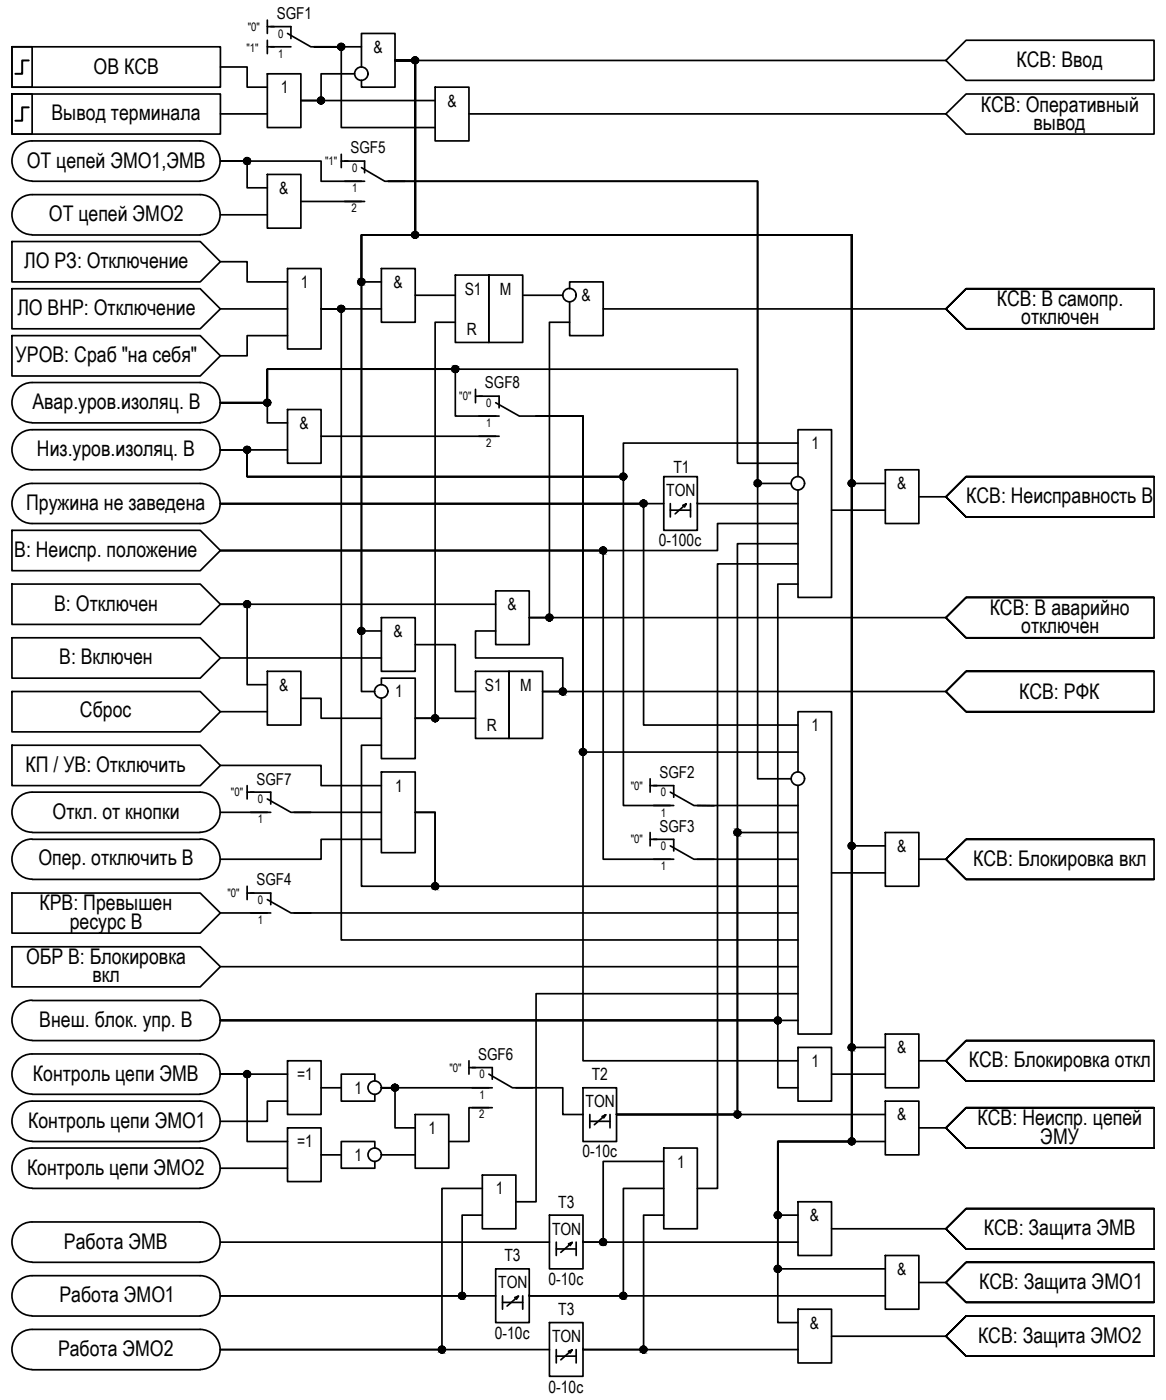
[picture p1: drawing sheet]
<svg xmlns="http://www.w3.org/2000/svg" width="174mm" height="208mm" viewBox="0 0 174 208" stroke-linecap="round" stroke-linejoin="round" font-family="sans-serif">
<defs><g id="words">
<g font-size="3.2">
<text x="13.9" y="11">ОВ КСВ</text>
<text x="151.3" y="10">КСВ: Ввод</text>
<text x="7.7" y="17.9">Вывод терминала</text>
<text x="146" y="16.6">КСВ: Оперативный</text>
<text x="153.8" y="19.3">вывод</text>
<text x="4" y="25">ОТ цепей ЭМО1,ЭМВ</text>
<text x="7.3" y="33">ОТ цепей ЭМО2</text>
<text x="3.6" y="39.9">ЛО РЗ: Отключение</text>
<text x="2.6" y="47">ЛО ВНР: Отключение</text>
<text x="148.4" y="45.6">КСВ: В самопр.</text>
<text x="2.3" y="54">УРОВ: Сраб &quot;на себя&quot;</text>
<text x="152" y="48.3">отключен</text>
<text x="4.8" y="60.9">Авар.уров.изоляц. В</text>
<text x="5.5" y="67.9">Низ.уров.изоляц. В</text>
<text x="3.9" y="75.9">Пружина не заведена</text>
<text x="143.8" y="75">КСВ: Неисправность В</text>
<text x="2.1" y="83">В: Неиспр. положение</text>
<text x="8" y="91">В: Отключен</text>
<text x="147.3" y="91.6">КСВ: В аварийно</text>
<text x="152" y="94.3">отключен</text>
<text x="8.8" y="98.9">В: Включен</text>
<text x="11.9" y="106.8">Сброс</text>
<text x="151.7" y="104.1">КСВ: РФК</text>
<text x="3.8" y="115">КП / УВ: Отключить</text>
<text x="7.8" y="121.9">Откл. от кнопки</text>
<text x="5.7" y="128.8">Опер. отключить В</text>
<text x="144.9" y="129">КСВ: Блокировка вкл</text>
<text x="5.9" y="135.6">КРВ: Превышен</text>
<text x="3.9" y="143.6">ОБР В: Блокировка</text>
<text x="10.4" y="138.3">ресурс В</text>
<text x="13.8" y="146.3">вкл</text>
<text x="5.8" y="153">Внеш. блок. упр. В</text>
<text x="4.9" y="161">Контроль цепи ЭМВ</text>
<text x="144.2" y="158.9">КСВ: Блокировка откл</text>
<text x="4.2" y="168">Контроль цепи ЭМО1</text>
<text x="145.5" y="167.6">КСВ: Неиспр. цепей</text>
<text x="154.9" y="170.3">ЭМУ</text>
<text x="4" y="174.9">Контроль цепи ЭМО2</text>
<text x="9.5" y="186">Работа ЭМВ</text>
<text x="146.4" y="184">КСВ: Защита ЭМВ</text>
<text x="145.8" y="192">КСВ: Защита ЭМО1</text>
<text x="8.8" y="194">Работа ЭМО1</text>
<text x="8.6" y="202">Работа ЭМО2</text>
<text x="145.6" y="200">КСВ: Защита ЭМО2</text>
</g>
<g font-size="2.5">
<text x="55.6" y="7.9">&amp;</text>
<text x="41.8" y="13.9">1</text>
<text x="66.6" y="15.9">&amp;</text>
<text x="41.6" y="28.9">&amp;</text>
<text x="44.8" y="42.9">1</text>
<text x="58.6" y="42.9">&amp;</text>
<text x="69.2" y="43.9">S1</text>
<text x="74.4" y="43.9">М</text>
<text x="86.6" y="44.9">&amp;</text>
<text x="69.5" y="49.9">R</text>
<text x="44.6" y="63.9">&amp;</text>
<text x="100.2" y="70.4">T1</text>
<text x="120.8" y="66.9">1</text>
<text x="99.2" y="73.9">TON</text>
<text x="133.6" y="72.9">&amp;</text>
<text x="98.1" y="81.4">0-100с</text>
<text x="58.6" y="94.9">&amp;</text>
<text x="75.6" y="90.9">&amp;</text>
<text x="41.6" y="102.9">&amp;</text>
<text x="58.8" y="103.9">1</text>
<text x="72.2" y="102.9">S1</text>
<text x="77.4" y="102.9">М</text>
<text x="72.5" y="108.9">R</text>
<text x="120.8" y="108.9">1</text>
<text x="58.8" y="117.9">1</text>
<text x="133.6" y="126.9">&amp;</text>
<text x="44.2" y="160.9">=1</text>
<text x="88.1" y="160.9">T2</text>
<text x="120.8" y="158.9">1</text>
<text x="133.6" y="156.9">&amp;</text>
<text x="52.8" y="162.9">1</text>
<text x="87.2" y="164.9">TON</text>
<text x="133.6" y="166.9">&amp;</text>
<text x="44.2" y="170.9">=1</text>
<text x="52.8" y="172.9">1</text>
<text x="63.8" y="168.9">1</text>
<text x="86.7" y="172.4">0-10с</text>
<text x="100.8" y="173.9">1</text>
<text x="73.8" y="177.9">1</text>
<text x="83.1" y="179.9">T3</text>
<text x="82.2" y="183.9">TON</text>
<text x="120.6" y="181.9">&amp;</text>
<text x="74.2" y="191.9">TON</text>
<text x="75.1" y="187.9">T3</text>
<text x="81.7" y="191.4">0-10с</text>
<text x="133.6" y="189.9">&amp;</text>
<text x="83.1" y="195.9">T3</text>
<text x="120.6" y="197.9">&amp;</text>
<text x="73.7" y="199.4">0-10с</text>
<text x="82.2" y="199.9">TON</text>
<text x="81.7" y="207.4">0-10с</text>
</g>
<g font-size="2.4">
<text x="41.2" y="2.9">SGF1</text>
<text x="52.2" y="22.8">SGF5</text>
<text x="72.2" y="57.9">SGF8</text>
<text x="38.2" y="116.9">SGF7</text>
<text x="98.2" y="115.9">SGF2</text>
<text x="98.2" y="123.9">SGF3</text>
<text x="38.2" y="131.9">SGF4</text>
<text x="71.2" y="157.8">SGF6</text>
</g>
<g font-size="1.7">
<text x="36.9" y="4.6">&quot;0&quot;</text>
<text x="41.4" y="5.6">0</text>
<text x="36.7" y="7.7">&quot;1&quot;</text>
<text x="41.4" y="8.6">1</text>
<text x="48.4" y="24.6">&quot;1&quot;</text>
<text x="52.4" y="25.6">0</text>
<text x="52.4" y="28.6">1</text>
<text x="52.3" y="31.6">2</text>
<text x="68.4" y="59.6">&quot;0&quot;</text>
<text x="72.4" y="60.6">0</text>
<text x="72.4" y="63.6">1</text>
<text x="72.3" y="66.6">2</text>
<text x="34.4" y="118.6">&quot;0&quot;</text>
<text x="38.4" y="119.6">0</text>
<text x="93.9" y="117.6">&quot;0&quot;</text>
<text x="98.4" y="118.6">0</text>
<text x="38.4" y="122.6">1</text>
<text x="93.9" y="125.6">&quot;0&quot;</text>
<text x="98.4" y="121.6">1</text>
<text x="98.4" y="126.6">0</text>
<text x="98.4" y="129.6">1</text>
<text x="33.9" y="133.6">&quot;0&quot;</text>
<text x="38.4" y="134.6">0</text>
<text x="38.4" y="137.6">1</text>
<text x="66.9" y="159.6">&quot;0&quot;</text>
<text x="71.4" y="160.6">0</text>
<text x="71.3" y="166.6">2</text>
<text x="71.4" y="163.6">1</text>
</g>
</g></defs>
<!-- layer: 0 -->
<g fill="none" stroke="#000" stroke-width=".25">
<path d="M1.8 7h31v6h-31zM1.8 7h3v6h-3zM1.8 14h3v6h-3zM1.8 14h31v6h-31zM32.8 10h4v3h3M32.8 17h7M39.8 11h5v8h-5zM39.8 3v2M39.8 6v2M39.8 4h1M39.8 7h1M52.8 11h-5v4h-3h20"/>
<path d="M53.8 10v-5h5v8h-5v-1M53.8 7h-7h4v12h14M58.8 9h3v26h-8v68h2M58.8 9h3v26h65v135h-11v19h16M58.8 9h82M64.8 13h5v8h-5zM69.8 17h71M140.8 9l3-3h28v6h-28zM140.8 17l3-3h28v6h-28zM1.8 36h28l3 3-3 3h-28zM4.8 21a2.98 2.98 0 0 0-3 3 2.98 2.98 0 0 0 3 3M4.8 29a2.98 2.98 0 0 0-3 3 2.98 2.98 0 0 0 3 3"/>
<path d="M4.8 21h25M4.8 27h25M4.8 29h25M4.8 35h25M29.8 21a2.98 2.98 0 0 1 3 3 2.98 2.98 0 0 1-3 3M29.8 29a2.98 2.98 0 0 1 3 3 2.98 2.98 0 0 1-3 3M32.8 39h4v3h6M32.8 32h7M39.8 26h5v8h-5zM42.8 40h5v12h-5zM44.8 30h9.5M50.8 23v2"/>
<path d="M50.8 24h1M53.8 27h-6v-3h-15h4v4h3M56.8 40h5v8h-5zM1.8 43h28l3 3-3 3h-28zM1.8 50h28l3 3-3 3h-28zM4.8 57a2.98 2.98 0 0 0-3 3 2.98 2.98 0 0 0 3 2.9M4.8 57h25M29.8 57a2.98 2.98 0 0 1 3 3 2.98 2.98 0 0 1-3 2.9M32.8 60h7v3h3M32.8 46h10M42.8 50h-6v3h-4M56.8 46h-9h3v94h68"/>
<path d="M56.8 42h-3v-7h8v-26h-3h3v26h-8v59h3M61.8 44h6M67.8 41h5v10h-5zM67.8 48h-3v59h-3h9M70.8 58v2M70.8 59h1M72.8 41h5v10h-5zM77.8 44h6M84.8 43v-1h5v8h-5v-5M84.8 48h-3v44h-3h62M89.8 46h51M171.8 43h-28l-3 3 3 3h28v-6h-28l-3 3 3 3h28"/>
<path d="M1.8 79h28l3 3-3 3h-28zM4.8 64a2.98 2.98 0 0 0-3 3 2.98 2.98 0 0 0 3 3M4.8 72a2.98 2.98 0 0 0-3 3 2.98 2.98 0 0 0 3 3M4.8 64h25M4.8 70h25M4.8 72h25M4.8 78h25M4.8 63h25M29.8 64a2.98 2.98 0 0 1 3 3 2.98 2.98 0 0 1-3 3M29.8 72a2.98 2.98 0 0 1 3 3 2.98 2.98 0 0 1-3 3M32.8 67h10M42.8 61h5v8h-5z"/>
<path d="M47.8 65h26.5M73.8 62h-6v-7h-28v5h-7h7v-5h70v14h9M98.8 71h5v8h-5zM98.8 75h-66h63v33h23M99.8 75v2M99.8 76h3M101.6 75.3l.6-.3-1.7 1.5M102.2 75l-.3 .5M102.8 75v2M103.8 75h.1M103.8 75h15M117.8 72h-5v-45h-55h55v89h5"/>
<path d="M118.8 71v-7h5v25h-5v-16M118.8 78h-12v4h-74h57v46h10M118.8 66h-26v5h-56v-4h-4h4v4h56v49h7M123.8 76h8M131.8 70h5v8h-5zM131.8 72h-5v-37h-65v-26h-3h3v26h65v91h5M136.8 74h4M171.8 71h-28l-3 3 3 3h28v-6h-28l-3 3 3 3h28M1.8 95h28l3 3-3 3h-28zM1.8 87h28l3 3-3 3h-28zM32.8 98h24M39.8 100h5v8h-5z"/>
<path d="M56.8 92h5v8h-5zM61.8 96h6v7h3M70.8 100h5v10h-5zM73.8 88h5v8h-5zM73.8 90h-41h4v12h3M73.8 94h-3v4h13v5h-3h60M75.8 100h5v10h-5zM118.8 87h-3v65h-83M118.8 81h-9v85h-18h40M118.8 84h-12v93h-3M171.8 89h-28l-3 3 3 3h28v-6h-28l-3 3 3 3h28M171.8 100h-28l-3 3 3 3h28v-6h-28l-3 3 3 3h28"/>
<path d="M1.8 111h28l3 3-3 3h-28zM1.8 103h28l3 3-3 3h-28zM4.8 118a2.98 2.98 0 0 0-3 3 2.98 2.98 0 0 0 3 2.9M4.8 118h25M29.8 118a2.98 2.98 0 0 1 3 3 2.98 2.98 0 0 1-3 2.9M32.8 114h15v3h9M32.8 106h7M36.8 117v2M36.8 118h1M44.8 104h3v3h9M56.8 102v-1h5v12h-5v-9M56.8 111h-3v21h11v-11h-3h3v11h54"/>
<path d="M56.8 115h5v12h-5zM96.8 116v2M96.8 117h1M103.8 120h15M118.8 115v-9h5v48h-5v-37M118.8 112h-32v-50h-7h7v96h32M1.8 133h28l3 3-3 3h-28zM4.8 125a2.98 2.98 0 0 0-3 2.9 2.98 2.98 0 0 0 3 3M4.8 125h25M4.8 124h25M4.8 131h25M29.8 125a2.98 2.98 0 0 1 3 2.9 2.98 2.98 0 0 1-3 3"/>
<path d="M32.8 136h7M32.8 121h7M36.8 132v2M36.8 133h1M43.8 136h75M43.8 121h13M56.8 125h-9v3h-15M96.8 124v2M96.8 125h1M103.8 128h15M118.8 124h-9v42h-18M123.8 130h8"/>
<path d="M131.8 124h5v8h-5zM136.8 128h4M171.8 125h-28l-3 3 3 3h28v-6h-28l-3 3 3 3h28M1.8 141h28l3 3-3 3h-28zM4.8 157a2.98 2.98 0 0 0-3 2.9 2.98 2.98 0 0 0 3 3M4.8 149a2.98 2.98 0 0 0-3 2.9 2.98 2.98 0 0 0 3 3M4.8 157h25M4.8 149h25M4.8 155h25M29.8 157a2.98 2.98 0 0 1 3 2.9 2.98 2.98 0 0 1-3 3M29.8 149a2.98 2.98 0 0 1 3 2.9 2.98 2.98 0 0 1-3 3M32.8 144h86"/>
<path d="M42.8 158h5v8h-5zM42.8 160h-10h4v10h6M69.8 158v2M69.8 159h1M118.8 156h5v8h-5zM118.8 148h-39v31h-3M118.8 152h-86h83v10h3M123.8 160h8M131.8 154h5v8h-5zM131.8 156h-5v-121h-65v-26h-3h3v26h65v135h5M136.8 158h4M171.8 155h-28l-3 3 3 3h28v-6h-28l-3 3 3 3h28"/>
<path d="M4.8 164a2.98 2.98 0 0 0-3 3 2.98 2.98 0 0 0 3 3M4.8 171a2.98 2.98 0 0 0-3 3 2.98 2.98 0 0 0 3 2.9M4.8 163h25M4.8 164h25M4.8 170h25M4.8 171h25M4.8 177h25M29.8 164a2.98 2.98 0 0 1 3 3 2.98 2.98 0 0 1-3 3M29.8 171a2.98 2.98 0 0 1 3 3 2.98 2.98 0 0 1-3 2.9M32.8 174h10M42.8 168h5v8h-5zM42.8 164h-3v3h-7"/>
<path d="M47.8 162h3M47.8 172h3M55.8 161v-1h-5v4h5v-1M55.8 171v-1h-5v4h5v-1M56.8 172h5M61.8 166h5v8h-5zM70.3 165h3M71.8 175h5v8h-5zM71.8 177h-6v24h-33h49M72.8 162h-16h2v6h3M72.8 165h-3v5h-3M76.8 162h7v4h3"/>
<path d="M86.8 162h5v8h-5zM87.8 166v2M87.8 167h3M89.6 166.3l.6-.3-1.7 1.5M90.2 166l-.3 .5M90.8 166v2M91.8 166h.1M98.8 171h5v12h-5zM98.8 173h-9v12h-3M98.8 177h-6v16h-14M109.8 166h.1M118.8 179h5v8h-5z"/>
<path d="M131.8 164h5v8h-5zM136.8 168h4M171.8 180h-28l-3 3 3 3h28v-6h-28l-3 3 3 3h28M171.8 165h-28l-3 3 3 3h28v-6h-28l-3 3 3 3h28M4.8 182a2.98 2.98 0 0 0-3 3 2.98 2.98 0 0 0 3 2.9M4.8 190a2.98 2.98 0 0 0-3 3 2.98 2.98 0 0 0 3 2.9M4.8 198a2.98 2.98 0 0 0-3 3 2.98 2.98 0 0 0 3 2.9M4.8 182h25M4.8 188h25M4.8 190h25M4.8 196h25M4.8 198h25"/>
<path d="M29.8 182a2.98 2.98 0 0 1 3 3 2.98 2.98 0 0 1-3 2.9M29.8 190a2.98 2.98 0 0 1 3 3 2.98 2.98 0 0 1-3 2.9M29.8 198a2.98 2.98 0 0 1 3 3 2.98 2.98 0 0 1-3 2.9M32.8 185h49M68.8 193h.1M71.8 181h-3v12h-36h41M73.8 189h5v8h-5zM74.8 193v2M74.8 194h3M76.6 193.2l.6-.2-1.7 1.5M77.2 193l-.3 .5M77.8 193v2"/>
<path d="M78.8 193h.1M78.8 193h53M81.8 181h5v8h-5zM81.8 197h5v8h-5zM82.8 185v2M82.8 186h3M84.6 185.2l.6-.2-1.7 1.5M85.2 185l-.3 .5M85.8 185v2M86.8 185h.1M86.8 185h32M89.8 185h.1"/>
<path d="M92.8 193h.1M98.8 181h-3v20h-9M118.8 195h5v8h-5zM118.8 181h-3v-11h11v-135h-65v-26h-3h3v26h65v135h-11v27h3M123.8 183h17M123.8 199h17M131.8 187h5v8h-5zM136.8 191h4M171.8 188h-28l-3 3 3 3h28v-6h-28l-3 3 3 3h28M171.8 196h-28l-3 3 3 3h28v-6h-28l-3 3 3 3h28M4.8 204h25M65.8 201h.1"/>
<path d="M82.8 201v2M82.8 202h3M84.6 201.2l.6-.2-1.7 1.5M85.2 201l-.3 .5M85.8 201v2M86.8 201h.1M86.8 201h32M95.8 201h.1"/>
<circle cx="47.8" cy="15" r=".49"/>
<circle cx="50.8" cy="6.9" r=".49"/>
<circle cx="53.8" cy="11" r=".99"/>
<circle cx="61.8" cy="9" r=".49"/>
<circle cx="36.8" cy="24" r=".49"/>
<circle cx="61.8" cy="35" r=".49"/>
<circle cx="39.8" cy="60" r=".49"/>
<circle cx="50.8" cy="46" r=".49"/>
<circle cx="53.8" cy="42" r=".49"/>
<circle cx="67.8" cy="55" r=".49"/>
<circle cx="84.8" cy="43.9" r=".99"/>
<circle cx="36.8" cy="67" r=".49"/>
<circle cx="92.8" cy="71" r=".49"/>
<circle cx="95.8" cy="75" r=".49"/>
<circle cx="112.8" cy="72" r=".49"/>
<circle cx="118.8" cy="72" r=".99"/>
<circle cx="126.8" cy="72" r=".49"/>
<circle cx="36.8" cy="90" r=".49"/>
<circle cx="53.8" cy="93.9" r=".49"/>
<circle cx="81.8" cy="92" r=".49"/>
<circle cx="89.8" cy="82" r=".49"/>
<circle cx="56.7" cy="103" r=".99"/>
<circle cx="64.7" cy="106.9" r=".49"/>
<circle cx="83.8" cy="103" r=".49"/>
<circle cx="86.8" cy="112" r=".49"/>
<circle cx="118.8" cy="116" r=".99"/>
<circle cx="64.7" cy="132" r=".49"/>
<circle cx="109.7" cy="124" r=".49"/>
<circle cx="126.8" cy="125.9" r=".49"/>
<circle cx="36.8" cy="159.9" r=".49"/>
<circle cx="115.8" cy="151.9" r=".49"/>
<circle cx="126.8" cy="156" r=".49"/>
<circle cx="55.8" cy="162" r=".99"/>
<circle cx="55.8" cy="172" r=".99"/>
<circle cx="58.8" cy="162" r=".49"/>
<circle cx="109.7" cy="166" r=".49"/>
<circle cx="126.8" cy="170" r=".49"/>
<circle cx="68.8" cy="193" r=".49"/>
<circle cx="89.8" cy="185" r=".49"/>
<circle cx="92.8" cy="193" r=".49"/>
<circle cx="115.8" cy="188.9" r=".49"/>
<circle cx="115.8" cy="180.9" r=".49"/>
<circle cx="65.8" cy="201" r=".49"/>
<circle cx="95.8" cy="201" r=".49"/>
</g>
<g fill="#000" stroke="#000" stroke-width=".15">
<path d="M47.7 15.5h.2zM47.7 14.5h.1zM50.5 6.6h.6zM50.7 6.5h.2zM50.7 7.5h.2zM50.7 6.5h.1zM61.7 9.5h.2zM61.7 8.5h.1zM36.7 24.5h.2zM36.7 23.5h.1zM61.7 35.5h.2zM61.7 34.5h.1z"/>
<path d="M39.7 59.5h.1zM50.6 46.5h.3zM50.7 45.5h.2zM50.7 46.5h.2zM50.7 45.5h.1zM53.7 42.4h.2zM53.7 41.5h.1zM67.7 55.5h.2zM67.7 54.5h.2zM36.7 67.5h.2zM36.7 66.5h.1zM39.7 60.5h.2z"/>
<path d="M92.7 71.5h.2zM92.7 70.5h.1zM95.7 75.5h.2zM95.7 74.5h.1zM112.4 71.7h.8zM112.7 72.5h.2zM112.7 71.5h.2zM126.4 71.7h.8zM126.7 72.5h.2zM126.7 71.5h.1zM36.7 90.5h.2zM36.7 89.5h.1z"/>
<path d="M53.7 94.5h.2zM53.7 93.5h.1zM81.7 92.5h.2zM81.7 91.5h.1zM89.7 82.5h.2zM89.7 81.5h.1zM64.7 107.5h.2zM64.7 106.5h.2zM83.7 103.4h.2zM83.7 102.5h.2zM86.7 111.5h.1zM64.7 132.4h.2z"/>
<path d="M64.7 131.5h.2zM109.7 124.4h.2zM109.7 123.5h.2zM126.4 126.3h.8zM126.7 126.5h.2zM126.7 125.5h.1zM36.7 159.5h.1zM115.7 151.5h.1zM126.7 156.4h.2zM126.7 155.5h.1zM36.7 160.5h.2zM58.5 162.4h.6z"/>
<path d="M58.5 162.4h.5zM58.6 161.5h.4zM58.7 162.5h.2zM58.7 161.5h.1zM109.7 166.5h.2zM109.7 165.5h.2zM126.7 170.5h.2zM126.7 169.5h.1zM68.7 193.4h.2zM68.7 192.5h.1zM89.4 184.7h.8zM89.7 185.4h.2z"/>
<path d="M89.7 184.5h.1zM92.5 193.4h.6zM92.7 193.4h.2zM92.7 192.5h.1zM115.7 188.5h.1zM115.7 180.5h.1zM65.7 201.5h.2zM65.7 200.5h.1zM95.5 201.4h.6zM95.7 201.5h.2zM95.7 200.5h.1z"/>
<path d="M47.7 15.5h.1zM47.7 15.5h.1z"/>
<path d="M47.7 14.5h.2zM47.7 14.5h.2z"/>
<path d="M47.7 14.5h.3zM47.6 14.5h.4z"/>
<path d="M47.6 14.5h.4zM47.6 14.5h.4z"/>
<path d="M47.6 15.4h.4zM47.6 15.4l.3 .1z"/>
<path d="M47.6 14.5h.4zM47.6 14.5h.4z"/>
<path d="M47.6 15.4h.4zM47.6 15.4h.4z"/>
<path d="M47.5 14.5l.6 .1zM47.5 14.5l.6 .1z"/>
<path d="M47.5 15.4h.5zM47.5 15.4h.5z"/>
<path d="M47.5 14.6h.6zM47.5 14.6h.6z"/>
<path d="M47.5 15.4h.6zM47.5 15.4h.5z"/>
<path d="M47.5 14.6h.6zM47.5 14.6h.6z"/>
<path d="M47.4 14.6l.8 .1zM47.4 14.6l.8 .1z"/>
<path d="M47.4 15.3h.7zM47.4 15.3h.8z"/>
<path d="M47.4 15.3l.7 .1zM47.4 15.3l.7 .1z"/>
<path d="M47.5 15.4h.6zM47.5 15.4h.6z"/>
<path d="M47.4 14.7h.8zM47.4 14.7h.8z"/>
<path d="M47.4 14.7l.8 .1zM47.4 14.7l.8 .1z"/>
<path d="M47.3 14.8h1zM47.3 14.8h1z"/>
<path d="M47.3 15.2l.9 .1zM47.3 15.2l.9 .1z"/>
<path d="M47.4 15.3h.8zM47.4 15.3h.8z"/>
<path d="M47.3 14.8h1zM47.3 14.8h1z"/>
<path d="M47.3 14.8l1 .1zM47.3 14.8l1 .1z"/>
<path d="M47.3 14.9h1zM47.3 14.9h1z"/>
<path d="M47.3 15.1h1zM47.3 15.1h1h-1z"/>
<path d="M47.3 15.1l1 .1zM47.3 15.1l1 .1z"/>
<path d="M47.3 15.2h1zM47.3 15.2h.9z"/>
<path d="M47.3 14.9l1 .1zM47.3 14.9l1 .1z"/>
<path d="M47.3 15h1zM47.3 15h1z"/>
<path d="M47.3 15h1zM47.3 15l1 .1z"/>
<path d="M50.7 7.5h.1zM50.7 7.5h.1z"/>
<path d="M50.7 6.5h.2zM50.7 6.5h.2zM50.6 6.5h.3z"/>
<path d="M50.6 6.5h.4zM50.6 6.5h.4z"/>
<path d="M50.6 7.4l.3 .1zM50.6 7.4l.3 .1z"/>
<path d="M50.6 6.5h.5zM50.5 6.5h.6z"/>
<path d="M50.6 7.4h.4zM50.6 7.4h.3z"/>
<path d="M50.5 6.5l.6 .1zM50.5 6.5l.6 .1zM50.5 6.6h.6z"/>
<path d="M50.5 7.4h.6zM50.5 7.4h.5z"/>
<path d="M50.5 6.6h.6zM50.5 6.6h.6z"/>
<path d="M50.5 7.4h.6zM50.5 7.4h.6z"/>
<path d="M50.5 7.4h.6zM50.5 7.4h.6z"/>
<path d="M50.4 6.6l.8 .1zM50.4 6.6l.8 .1z"/>
<path d="M50.4 7.3h.7zM50.4 7.3l.7 .1z"/>
<path d="M50.4 6.7h.8zM50.4 6.7h.8z"/>
<path d="M50.4 7.3h.8zM50.4 7.3h.7z"/>
<path d="M50.4 6.7l.8 .1zM50.4 6.7l.8 .1z"/>
<path d="M50.3 6.8h1zM50.3 6.8h1z"/>
<path d="M50.3 7.2l.9 .1zM50.3 7.2l.9 .1z"/>
<path d="M50.4 7.3h.8zM50.4 7.3h.8z"/>
<path d="M50.3 6.8h1zM50.3 6.8h1z"/>
<path d="M50.3 6.8l1 .1zM50.3 6.8l1 .1z"/>
<path d="M50.3 6.9h1zM50.3 6.9h1z"/>
<path d="M50.3 6.9l1 .1zM50.3 6.9l1 .1z"/>
<path d="M50.3 7l1 .1zM50.3 7l1 .1z"/>
<path d="M50.3 7.1h1zM50.3 7.1h1h-1z"/>
<path d="M50.3 7.1l1 .1zM50.3 7.1l1 .1z"/>
<path d="M50.3 7.2h1zM50.3 7.2h.9z"/>
<path d="M50.3 7h1zM50.3 7h1z"/>
<path d="M61.7 9.5h.1zM61.7 9.5h.1z"/>
<path d="M61.7 8.5h.2zM61.7 8.5h.2z"/>
<path d="M61.7 8.5h.2zM61.6 8.5h.3z"/>
<path d="M61.6 8.5h.4zM61.6 8.5h.4z"/>
<path d="M61.6 9.5h.3zM61.6 9.5h.3z"/>
<path d="M61.6 8.5h.4zM61.6 8.5h.4z"/>
<path d="M61.6 9.4h.4zM61.6 9.4l.3 .1z"/>
<path d="M61.6 8.5l.5 .1zM61.6 8.5l.5 .1z"/>
<path d="M61.6 9.4h.4zM61.6 9.4h.4z"/>
<path d="M61.5 8.6h.6zM61.5 8.6h.6z"/>
<path d="M61.5 9.4h.6zM61.5 9.4h.5z"/>
<path d="M61.5 8.6h.6zM61.4 8.6h.7z"/>
<path d="M61.5 9.3h.6zM61.5 9.3l.6 .1z"/>
<path d="M61.4 8.6l.8 .1zM61.4 8.6l.8 .1z"/>
<path d="M61.4 9.3h.7zM61.4 9.3h.7z"/>
<path d="M61.4 8.7h.8zM61.4 8.7h.8z"/>
<path d="M61.4 9.3h.8zM61.4 9.3h.7z"/>
<path d="M61.4 8.7h.8zM61.4 8.7h.8z"/>
<path d="M61.3 8.7l1 .1zM61.3 8.7l1 .1z"/>
<path d="M61.3 9.2l.9 .1zM61.3 9.2l.9 .1z"/>
<path d="M61.4 9.3h.8zM61.4 9.3h.8z"/>
<path d="M61.3 8.8h1zM61.3 8.8h1z"/>
<path d="M61.3 8.8l1 .1zM61.3 8.8l1 .1z"/>
<path d="M61.3 8.9h1zM61.3 8.9h1z"/>
<path d="M61.3 8.9l1 .1v-.1zM61.3 8.9l1 .1h-1z"/>
<path d="M61.3 9h1zM61.3 9h1z"/>
<path d="M61.3 9l1 .1zM61.3 9l1 .1z"/>
<path d="M61.3 9.1h1zM61.3 9.1h1z"/>
<path d="M61.3 9.1l1 .1zM61.3 9.1l1 .1z"/>
<path d="M61.3 9.2h1zM61.3 9.2h.9z"/>
<path d="M36.7 23.5h.2zM36.7 23.5h.2z"/>
<path d="M36.7 24.5h.1zM36.7 24.5h.1z"/>
<path d="M36.7 23.5h.3zM36.7 23.5h.3z"/>
<path d="M36.6 23.5h.4zM36.6 23.5h.4z"/>
<path d="M36.6 24.5h.4zM36.6 24.5h.3z"/>
<path d="M36.6 23.5l.4 .1zM36.6 23.5l.4 .1z"/>
<path d="M36.6 24.5h.4zM36.6 24.5h.4z"/>
<path d="M36.5 23.6h.6zM36.5 23.6h.6z"/>
<path d="M36.5 24.4h.5zM36.5 24.4l.5 .1z"/>
<path d="M36.5 23.6h.6zM36.5 23.6h.6z"/>
<path d="M36.5 24.4h.6zM36.5 24.4h.5z"/>
<path d="M36.4 23.6l.8 .1zM36.4 23.6l.8 .1z"/>
<path d="M36.4 24.4h.7zM36.4 24.4h.7z"/>
<path d="M36.4 23.7h.8zM36.4 23.7h.8z"/>
<path d="M36.4 23.7h.8zM36.4 23.7h.8z"/>
<path d="M36.4 24.3h.8zM36.4 24.3h.8z"/>
<path d="M36.4 24.3h.8zM36.4 24.3l.7 .1z"/>
<path d="M36.4 23.7h.8zM36.4 23.7h.8z"/>
<path d="M36.4 23.7l.9 .1zM36.4 23.7l.9 .1z"/>
<path d="M36.4 24.2h.8zM36.4 24.2h.8z"/>
<path d="M36.4 24.2h.8zM36.4 24.2l.8 .1z"/>
<path d="M36.3 23.8h1zM36.3 23.8h1z"/>
<path d="M36.3 23.8l1 .1v-.1zM36.3 23.8l1 .1h-1z"/>
<path d="M36.3 24.1l1 .1zM36.3 24.1l1 .1z"/>
<path d="M36.3 24.2h1zM36.3 24.2h.9z"/>
<path d="M36.3 23.9h1zM36.3 23.9h1z"/>
<path d="M36.3 23.9l1 .1zM36.3 23.9l1 .1z"/>
<path d="M36.3 24h1zM36.3 24h1z"/>
<path d="M36.3 24l1 .1zM36.3 24l1 .1z"/>
<path d="M36.3 24.1h1zM36.3 24.1h1z"/>
<path d="M61.7 35.5h.1zM61.7 35.5h.1z"/>
<path d="M61.7 34.5h.2zM61.7 34.5h.2z"/>
<path d="M61.7 34.5h.2zM61.7 34.5h.2z"/>
<path d="M61.6 34.5h.4zM61.6 34.5h.4z"/>
<path d="M61.6 35.5h.3zM61.6 35.5h.3z"/>
<path d="M61.6 34.5h.4zM61.6 34.5h.4z"/>
<path d="M61.6 35.4h.4zM61.6 35.4l.3 .1z"/>
<path d="M61.6 34.5l.5 .1zM61.6 34.5l.5 .1z"/>
<path d="M61.6 35.4h.4zM61.6 35.4h.4z"/>
<path d="M61.5 34.6h.6zM61.5 34.6h.6z"/>
<path d="M61.5 35.4h.6zM61.5 35.4h.5z"/>
<path d="M61.5 34.6l.6 .1zM61.5 34.6l.6 .1z"/>
<path d="M61.5 35.4h.6zM61.5 35.4h.6z"/>
<path d="M61.4 34.7h.8zM61.4 34.7h.8z"/>
<path d="M61.4 35.3h.7zM61.4 35.3l.7 .1z"/>
<path d="M61.4 34.7h.8zM61.4 34.7h.8z"/>
<path d="M61.4 35.3h.8zM61.4 35.3h.7z"/>
<path d="M61.4 34.7h.8zM61.4 34.7h.8z"/>
<path d="M61.3 34.7l1 .1zM61.3 34.7l1 .1z"/>
<path d="M61.3 35.2h.9zM61.3 35.2h.9z"/>
<path d="M61.4 35.2h.8zM61.4 35.2l.8 .1z"/>
<path d="M61.3 34.8h1zM61.3 34.8h1z"/>
<path d="M61.3 34.8l1 .1zM61.3 34.8l1 .1z"/>
<path d="M61.3 34.9l1 .1v-.1zM61.3 34.9l1 .1h-1z"/>
<path d="M61.3 35h1zM61.3 35h1z"/>
<path d="M61.3 35h1zM61.3 35h1z"/>
<path d="M61.3 35l1 .1zM61.3 35l1 .1z"/>
<path d="M61.3 35.1h1zM61.3 35.1h1z"/>
<path d="M61.3 35.1l1 .1zM61.3 35.1l1 .1z"/>
<path d="M61.3 35.2h1zM61.3 35.2h.9z"/>
<path d="M39.7 59.5h.2zM39.7 59.5h.2z"/>
<path d="M39.7 59.5h.3zM39.6 59.5h.4z"/>
<path d="M39.6 59.5h.4zM39.6 59.5h.4z"/>
<path d="M39.6 59.5h.4zM39.6 59.5h.4z"/>
<path d="M39.5 59.5l.6 .1zM39.5 59.6h.6z"/>
<path d="M39.5 59.6h.6zM39.5 59.6h.6z"/>
<path d="M39.5 59.6h.6zM39.5 59.6h.6z"/>
<path d="M39.4 59.6l.8 .1zM39.4 59.6l.8 .1z"/>
<path d="M39.4 59.7h.8zM39.4 59.7h.8z"/>
<path d="M39.4 59.7l.8 .1zM39.4 59.7l.8 .1z"/>
<path d="M39.3 59.8h1zM39.3 59.8h1z"/>
<path d="M39.3 59.8h1zM39.3 59.8h1z"/>
<path d="M39.3 59.8l1 .1zM39.3 59.8l1 .1z"/>
<path d="M39.3 59.9h1zM39.3 59.9h1z"/>
<path d="M39.3 59.9l1 .1zM39.3 59.9l1 .1z"/>
<path d="M39.3 60h1zM39.3 60h1z"/>
<path d="M50.7 46.5h.1zM50.7 46.5h.1z"/>
<path d="M50.7 45.5h.2zM50.7 45.5h.2zM50.6 45.5h.3z"/>
<path d="M50.6 45.5h.4zM50.6 45.5h.4z"/>
<path d="M50.6 45.5h.5zM50.5 45.5h.6z"/>
<path d="M50.6 46.4h.4zM50.6 46.4l.3 .1zM50.6 46.5h.3z"/>
<path d="M50.5 45.5l.6 .1zM50.5 45.5l.6 .1z"/>
<path d="M50.5 46.4h.6zM50.5 46.4h.5z"/>
<path d="M50.5 45.6h.6zM50.5 45.6h.6z"/>
<path d="M50.5 45.6h.6zM50.4 45.6h.7z"/>
<path d="M50.5 46.3l.6 .1zM50.5 46.3l.6 .1z"/>
<path d="M50.5 46.4h.6zM50.5 46.4h.6z"/>
<path d="M50.4 45.6l.8 .1zM50.4 45.6l.8 .1z"/>
<path d="M50.4 46.3h.7zM50.4 46.3h.7z"/>
<path d="M50.4 45.7h.8zM50.4 45.7h.8z"/>
<path d="M50.4 46.3h.8zM50.4 46.3h.7z"/>
<path d="M50.4 45.7h.8zM50.4 45.7h.8z"/>
<path d="M50.3 45.7l1 .1zM50.3 45.7l1 .1z"/>
<path d="M50.3 46.2l.9 .1zM50.3 46.2l.9 .1z"/>
<path d="M50.4 46.3h.8zM50.4 46.3h.8z"/>
<path d="M50.3 45.8h1zM50.3 45.8h1z"/>
<path d="M50.3 45.8l1 .1zM50.3 45.8l1 .1z"/>
<path d="M50.3 45.9h1zM50.3 45.9h1z"/>
<path d="M50.3 45.9l1 .1v-.1zM50.3 45.9l1 .1h-1z"/>
<path d="M50.3 46l1 .1zM50.3 46l1 .1z"/>
<path d="M50.3 46.1h1zM50.3 46.1h1z"/>
<path d="M50.3 46.1l1 .1zM50.3 46.1l1 .1z"/>
<path d="M50.3 46.2h1zM50.3 46.2h.9z"/>
<path d="M50.3 46h1zM50.3 46h1z"/>
<path d="M53.7 42.4l.1 .1zM53.7 42.5h.1z"/>
<path d="M53.7 41.5h.2zM53.7 41.5h.2z"/>
<path d="M53.7 41.5h.2zM53.6 41.5h.3z"/>
<path d="M53.6 41.5h.4zM53.6 41.5h.4z"/>
<path d="M53.6 42.4h.3zM53.6 42.4h.3z"/>
<path d="M53.6 41.5l.4 .1zM53.6 41.5l.4 .1z"/>
<path d="M53.6 42.4h.4zM53.6 42.4h.3z"/>
<path d="M53.6 41.6h.5zM53.5 41.6h.6z"/>
<path d="M53.6 42.4h.4zM53.6 42.4h.4z"/>
<path d="M53.5 41.6h.6zM53.5 41.6h.6z"/>
<path d="M53.5 42.4h.6zM53.5 42.4h.5z"/>
<path d="M53.5 41.6h.6zM53.5 41.6h.6z"/>
<path d="M53.5 42.4h.6zM53.5 42.4h.6z"/>
<path d="M53.4 41.6l.8 .1zM53.4 41.6l.8 .1z"/>
<path d="M53.4 42.3h.7zM53.4 42.3l.7 .1z"/>
<path d="M53.4 41.7h.8zM53.4 41.7h.8z"/>
<path d="M53.4 42.3h.8zM53.4 42.3h.7z"/>
<path d="M53.4 41.7l.8 .1zM53.4 41.7l.8 .1z"/>
<path d="M53.3 41.8h1zM53.3 41.8h1z"/>
<path d="M53.3 42.2h.9zM53.3 42.2h.9z"/>
<path d="M53.4 42.2h.8zM53.4 42.2l.8 .1z"/>
<path d="M53.3 41.8l1 .1zM53.3 41.8l1 .1z"/>
<path d="M53.3 41.9h1zM53.3 41.9h1z"/>
<path d="M53.3 41.9h1zM53.3 41.9h1z"/>
<path d="M53.3 41.9l1 .1zM53.3 41.9l1 .1z"/>
<path d="M53.3 42h1zM53.3 42h1z"/>
<path d="M53.3 42l1 .1zM53.3 42l1 .1z"/>
<path d="M53.3 42.1h1zM53.3 42.1h1z"/>
<path d="M53.3 42.1h1zM53.3 42.1h1z"/>
<path d="M53.3 42.1h1zM53.3 42.1l.9 .1z"/>
<path d="M67.7 55.5h.2zM67.7 55.5h.2z"/>
<path d="M67.7 54.5h.2zM67.7 54.5h.2z"/>
<path d="M67.7 54.5h.2zM67.6 54.5h.3z"/>
<path d="M67.6 55.4h.3zM67.6 55.4h.4z"/>
<path d="M67.6 55.4h.3zM67.6 55.4l.3 .1z"/>
<path d="M67.6 54.5h.4zM67.6 54.5h.4z"/>
<path d="M67.6 54.5l.4 .1zM67.5 54.6h.5z"/>
<path d="M67.5 55.4h.5zM67.5 55.4h.6z"/>
<path d="M67.5 55.4h.5zM67.5 55.4h.5z"/>
<path d="M67.5 54.6h.6zM67.5 54.6h.6z"/>
<path d="M67.5 54.6h.6zM67.5 54.6h.6z"/>
<path d="M67.5 54.6h.7zM67.4 54.6h.8z"/>
<path d="M67.5 55.4h.6zM67.5 55.4h.6z"/>
<path d="M67.4 54.6l.8 .1zM67.4 54.6l.8 .1z"/>
<path d="M67.4 55.3h.8zM67.4 55.3l.7 .1z"/>
<path d="M67.4 54.7h.8zM67.4 54.7h.8z"/>
<path d="M67.4 54.7l.8 .1zM67.4 54.7l.8 .1z"/>
<path d="M67.4 55.2h.8zM67.4 55.2h.8z"/>
<path d="M67.4 55.2l.8 .1zM67.4 55.2l.8 .1z"/>
<path d="M67.4 55.3h.8zM67.4 55.3h.8z"/>
<path d="M67.4 54.8h.8zM67.4 54.8h.8z"/>
<path d="M67.3 54.8h1zM67.3 54.8h1z"/>
<path d="M67.3 55.1l.9 .1v-.1zM67.3 55.1l.9 .1h-.8z"/>
<path d="M67.3 54.8l1 .1zM67.3 54.8l1 .1z"/>
<path d="M67.3 54.9h1zM67.3 54.9h1z"/>
<path d="M67.3 54.9l1 .1zM67.3 54.9l1 .1z"/>
<path d="M67.3 55h1zM67.3 55h1z"/>
<path d="M67.3 55l1 .1zM67.3 55l1 .1z"/>
<path d="M67.3 55.1h1zM67.3 55.1h1z"/>
<path d="M67.3 55.1h1zM67.3 55.1h.9z"/>
<path d="M36.7 66.5h.2zM36.7 66.5h.2z"/>
<path d="M36.7 67.5h.1zM36.7 67.5h.1z"/>
<path d="M36.7 66.5h.3zM36.6 66.5h.4z"/>
<path d="M36.6 66.5h.4zM36.6 66.5h.4z"/>
<path d="M36.6 67.5h.4zM36.6 67.5h.3z"/>
<path d="M36.6 66.5h.4zM36.5 66.5h.5z"/>
<path d="M36.6 67.4h.4zM36.6 67.4l.4 .1z"/>
<path d="M36.5 66.5l.6 .1zM36.5 66.5l.6 .1z"/>
<path d="M36.5 67.4h.5zM36.5 67.4h.5z"/>
<path d="M36.5 66.6h.6zM36.5 66.6h.6z"/>
<path d="M36.5 67.4h.6zM36.5 67.4h.5z"/>
<path d="M36.4 67.3h.7zM36.4 67.3h.8z"/>
<path d="M36.4 67.3h.7zM36.4 67.3l.7 .1z"/>
<path d="M36.4 66.6h.8zM36.4 66.6h.8z"/>
<path d="M36.4 66.6l.8 .1zM36.4 66.6l.8 .1z"/>
<path d="M36.4 66.7h.8zM36.4 66.7h.8z"/>
<path d="M36.4 67.3h.8zM36.4 67.3h.8z"/>
<path d="M36.4 66.7h.8zM36.4 66.7h.8z"/>
<path d="M36.4 66.7l.9 .1zM36.3 66.8h1z"/>
<path d="M36.4 67.2l.8 .1zM36.4 67.2l.8 .1z"/>
<path d="M36.4 67.3h.8zM36.4 67.3h.8z"/>
<path d="M36.3 66.8h1zM36.3 66.8h1z"/>
<path d="M36.3 66.8l1 .1zM36.3 66.8l1 .1z"/>
<path d="M36.3 67.1l1 .1zM36.3 67.1l1 .1z"/>
<path d="M36.3 67.2h1zM36.3 67.2h.9z"/>
<path d="M36.3 66.9h1zM36.3 66.9h1z"/>
<path d="M36.3 66.9l1 .1v-.1zM36.3 66.9l1 .1h-1z"/>
<path d="M36.3 67h1zM36.3 67h1z"/>
<path d="M36.3 67l1 .1zM36.3 67l1 .1z"/>
<path d="M36.3 67.1h1zM36.3 67.1h1z"/>
<path d="M39.7 60.5h.1zM39.7 60.5h.1z"/>
<path d="M39.6 60.4h.4zM39.6 60.4l.3 .1z"/>
<path d="M39.6 60.4h.4zM39.6 60.4h.4z"/>
<path d="M39.5 60.4h.5zM39.5 60.4h.5z"/>
<path d="M39.5 60.4h.6zM39.5 60.4h.5z"/>
<path d="M39.4 60.3h.7zM39.4 60.3h.8z"/>
<path d="M39.4 60.3l.7 .1zM39.4 60.3l.7 .1z"/>
<path d="M39.5 60.4h.6zM39.5 60.4h.6z"/>
<path d="M39.3 60.2l.9 .1zM39.3 60.2l.9 .1z"/>
<path d="M39.4 60.3h.8zM39.4 60.3h.8z"/>
<path d="M39.3 60.1h1zM39.3 60.1h1h-1z"/>
<path d="M39.3 60.1l1 .1zM39.3 60.1l1 .1z"/>
<path d="M39.3 60.2h1zM39.3 60.2h.9z"/>
<path d="M39.3 60h1zM39.3 60l1 .1z"/>
<path d="M92.7 71.5h.1zM92.7 71.5h.1z"/>
<path d="M92.7 70.5h.2zM92.7 70.5h.2z"/>
<path d="M92.7 70.5h.3zM92.6 70.5h.4z"/>
<path d="M92.6 70.5h.4zM92.6 70.5h.4z"/>
<path d="M92.6 71.4h.4zM92.6 71.4l.3 .1z"/>
<path d="M92.6 70.5l.4 .1zM92.6 70.5l.4 .1z"/>
<path d="M92.6 71.4h.4zM92.6 71.4h.4z"/>
<path d="M92.5 70.6h.6zM92.5 70.6h.6z"/>
<path d="M92.5 71.4h.5zM92.5 71.4h.5z"/>
<path d="M92.5 70.6h.6zM92.5 70.6h.6z"/>
<path d="M92.5 70.6h.6zM92.5 70.6h.6z"/>
<path d="M92.5 71.4h.6zM92.5 71.4h.6z"/>
<path d="M92.5 71.4h.6zM92.5 71.4h.5z"/>
<path d="M92.4 70.6l.8 .1zM92.4 70.6l.8 .1z"/>
<path d="M92.4 71.3h.7zM92.4 71.3l.7 .1z"/>
<path d="M92.4 70.7h.8zM92.4 70.7h.8z"/>
<path d="M92.4 71.3h.8zM92.4 71.3h.7z"/>
<path d="M92.4 70.7l.8 .1zM92.4 70.7l.8 .1z"/>
<path d="M92.3 70.8h1zM92.3 70.8h1z"/>
<path d="M92.3 71.2h.9zM92.3 71.2h.9z"/>
<path d="M92.4 71.2h.8zM92.4 71.2l.8 .1z"/>
<path d="M92.3 70.8l1 .1zM92.3 70.8l1 .1z"/>
<path d="M92.3 70.9h1zM92.3 70.9h1z"/>
<path d="M92.3 70.9h1zM92.3 70.9h1z"/>
<path d="M92.3 71.1h1zM92.3 71.1h1z"/>
<path d="M92.3 71.1h1zM92.3 71.1h1z"/>
<path d="M92.3 71.1h1zM92.3 71.1l.9 .1z"/>
<path d="M92.3 70.9l1 .1zM92.3 70.9l1 .1z"/>
<path d="M92.3 71h1zM92.3 71h1z"/>
<path d="M92.3 71h1zM92.3 71l1 .1z"/>
<path d="M95.7 75.5h.1zM95.7 75.5h.1z"/>
<path d="M95.7 74.5h.2zM95.7 74.5h.2z"/>
<path d="M95.7 74.5h.2zM95.6 74.5h.3z"/>
<path d="M95.6 74.5h.4zM95.6 74.5h.4z"/>
<path d="M95.6 75.5h.3zM95.6 75.5h.3z"/>
<path d="M95.6 74.5h.5zM95.5 74.5h.6z"/>
<path d="M95.6 75.4h.4zM95.6 75.4l.3 .1z"/>
<path d="M95.5 74.5l.6 .1zM95.5 74.5l.6 .1z"/>
<path d="M95.5 75.4h.6zM95.5 75.4h.5z"/>
<path d="M95.5 74.6h.6zM95.5 74.6h.6z"/>
<path d="M95.5 74.6h.6zM95.4 74.6h.7z"/>
<path d="M95.5 75.3l.6 .1zM95.5 75.3l.6 .1z"/>
<path d="M95.5 75.4h.6zM95.5 75.4h.6z"/>
<path d="M95.4 74.6l.8 .1zM95.4 74.6l.8 .1z"/>
<path d="M95.4 75.3h.7zM95.4 75.3h.7z"/>
<path d="M95.4 74.7h.8zM95.4 74.7h.8z"/>
<path d="M95.4 75.3h.8zM95.4 75.3h.7z"/>
<path d="M95.4 74.7h.8zM95.4 74.7h.8z"/>
<path d="M95.3 74.7l1 .1zM95.3 74.7l1 .1z"/>
<path d="M95.3 75.2l.9 .1zM95.3 75.2l.9 .1z"/>
<path d="M95.4 75.3h.8zM95.4 75.3h.8z"/>
<path d="M95.3 74.8h1zM95.3 74.8h1z"/>
<path d="M95.3 74.8l1 .1zM95.3 74.8l1 .1z"/>
<path d="M95.3 74.9h1zM95.3 74.9h1z"/>
<path d="M95.3 74.9l1 .1v-.1zM95.3 74.9l1 .1h-1z"/>
<path d="M95.3 75l1 .1zM95.3 75l1 .1z"/>
<path d="M95.3 75.1h1zM95.3 75.1h1z"/>
<path d="M95.3 75.1l1 .1zM95.3 75.1l1 .1z"/>
<path d="M95.3 75.2h1zM95.3 75.2h.9z"/>
<path d="M95.3 75h1zM95.3 75h1z"/>
<path d="M112.7 72.5h.2zM112.7 72.5h.2z"/>
<path d="M112.7 71.5h.2zM112.7 71.5h.2z"/>
<path d="M112.7 71.5h.2zM112.6 71.5h.3z"/>
<path d="M112.6 71.5h.4zM112.6 71.5h.4z"/>
<path d="M112.6 72.5h.3zM112.6 72.5h.3z"/>
<path d="M112.6 71.5h.4zM112.5 71.5h.5z"/>
<path d="M112.6 72.4h.4zM112.6 72.4l.3 .1z"/>
<path d="M112.5 71.5l.6 .1zM112.5 71.5l.6 .1z"/>
<path d="M112.5 72.4h.5zM112.5 72.4h.5z"/>
<path d="M112.5 71.6h.6zM112.5 71.6h.6z"/>
<path d="M112.5 72.4h.6zM112.5 72.4h.5z"/>
<path d="M112.5 71.6l.7 .1zM112.5 71.6l.7 .1zM112.4 71.7h.8z"/>
<path d="M112.5 72.4h.6zM112.5 72.4h.6z"/>
<path d="M112.4 71.7h.8zM112.4 71.7h.8z"/>
<path d="M112.4 72.3h.8zM112.4 72.3h.8z"/>
<path d="M112.4 72.3h.8zM112.4 72.3l.7 .1z"/>
<path d="M112.4 71.7h.8zM112.4 71.7h.8z"/>
<path d="M112.4 72.2h.8zM112.4 72.2l.8 .1z"/>
<path d="M112.4 71.7l.8 .1zM112.4 71.7l.8 .1z"/>
<path d="M112.3 71.8h1zM112.3 71.8h1z"/>
<path d="M112.3 72.2h.9zM112.3 72.2h.9z"/>
<path d="M112.4 72.2h.8zM112.4 72.2h.8z"/>
<path d="M112.3 71.8l1 .1zM112.3 71.8l1 .1z"/>
<path d="M112.3 71.9l1 .1v-.1zM112.3 71.9l1 .1h-1z"/>
<path d="M112.3 72h1zM112.3 72h1z"/>
<path d="M112.3 72h1zM112.3 72h1z"/>
<path d="M112.3 72l1 .1zM112.3 72l1 .1z"/>
<path d="M112.3 72.1h1zM112.3 72.1h1z"/>
<path d="M112.3 72.1h1zM112.3 72.1l.9 .1z"/>
<path d="M126.7 71.5h.2zM126.7 71.5h.2z"/>
<path d="M126.7 72.5h.1zM126.7 72.5h.1z"/>
<path d="M126.7 71.5h.3zM126.7 71.5h.3z"/>
<path d="M126.6 71.5h.4zM126.6 71.5h.4z"/>
<path d="M126.6 72.5h.4zM126.6 72.5h.3z"/>
<path d="M126.6 71.5h.4zM126.5 71.5h.5z"/>
<path d="M126.6 72.4h.4zM126.6 72.4l.4 .1z"/>
<path d="M126.5 71.5l.6 .1zM126.5 71.5l.6 .1z"/>
<path d="M126.5 72.4h.5zM126.5 72.4h.5z"/>
<path d="M126.5 71.6h.6zM126.5 71.6h.6z"/>
<path d="M126.5 72.4h.6zM126.5 72.4h.5z"/>
<path d="M126.4 71.6l.8 .1zM126.4 71.6l.8 .1zM126.4 71.7h.8z"/>
<path d="M126.4 72.4h.7zM126.4 72.4h.7z"/>
<path d="M126.4 71.7h.8zM126.4 71.7h.8z"/>
<path d="M126.4 72.3h.8zM126.4 72.3h.8z"/>
<path d="M126.4 72.3h.8zM126.4 72.3l.7 .1z"/>
<path d="M126.4 71.7h.8zM126.4 71.7h.8z"/>
<path d="M126.3 71.7l1 .1zM126.3 71.7l1 .1z"/>
<path d="M126.3 72.2h.9zM126.3 72.2h.9z"/>
<path d="M126.4 72.2h.8zM126.4 72.2l.8 .1z"/>
<path d="M126.3 71.8h1zM126.3 71.8h1z"/>
<path d="M126.3 71.8l1 .1zM126.3 71.8l1 .1z"/>
<path d="M126.3 72.1l1 .1zM126.3 72.1l1 .1z"/>
<path d="M126.3 72.2h1zM126.3 72.2h.9z"/>
<path d="M126.3 71.9l1 .1v-.1zM126.3 71.9l1 .1h-1z"/>
<path d="M126.3 72h1zM126.3 72h1z"/>
<path d="M126.3 72h1zM126.3 72h1z"/>
<path d="M126.3 72l1 .1zM126.3 72l1 .1z"/>
<path d="M126.3 72.1h1zM126.3 72.1h1z"/>
<path d="M36.7 89.5h.2zM36.7 89.5h.2z"/>
<path d="M36.7 90.5h.1zM36.7 90.5h.1z"/>
<path d="M36.7 89.5h.3zM36.7 89.5h.3z"/>
<path d="M36.6 89.5h.4zM36.6 89.5h.4z"/>
<path d="M36.6 90.5h.4zM36.6 90.5h.3z"/>
<path d="M36.6 89.5l.4 .1zM36.6 89.5l.4 .1z"/>
<path d="M36.6 90.5h.4zM36.6 90.5h.4z"/>
<path d="M36.5 89.6h.6zM36.5 89.6h.6z"/>
<path d="M36.5 90.4h.5zM36.5 90.4l.5 .1z"/>
<path d="M36.5 89.6h.6zM36.5 89.6h.6z"/>
<path d="M36.5 90.4h.6zM36.5 90.4h.5z"/>
<path d="M36.4 89.6h.8zM36.4 89.6h.8z"/>
<path d="M36.4 90.4h.7zM36.4 90.4h.7z"/>
<path d="M36.4 89.6l.8 .1zM36.4 89.6l.8 .1z"/>
<path d="M36.4 89.7h.8zM36.4 89.7h.8z"/>
<path d="M36.4 90.3h.8zM36.4 90.3h.8z"/>
<path d="M36.4 90.3h.8zM36.4 90.3l.7 .1z"/>
<path d="M36.4 89.7h.8zM36.4 89.7h.8z"/>
<path d="M36.4 89.7l.9 .1zM36.3 89.8h1z"/>
<path d="M36.4 90.2h.8zM36.4 90.2h.8z"/>
<path d="M36.4 90.2h.8zM36.4 90.2l.8 .1z"/>
<path d="M36.3 89.8l1 .1v-.1zM36.3 89.8l1 .1h-1z"/>
<path d="M36.3 89.9h1zM36.3 89.9h1z"/>
<path d="M36.3 90.1l1 .1zM36.3 90.1l1 .1z"/>
<path d="M36.3 90.2h1zM36.3 90.2h.9z"/>
<path d="M36.3 89.9h1zM36.3 89.9h1z"/>
<path d="M36.3 89.9l1 .1zM36.3 89.9l1 .1z"/>
<path d="M36.3 90h1zM36.3 90h1z"/>
<path d="M36.3 90l1 .1zM36.3 90l1 .1z"/>
<path d="M36.3 90.1h1zM36.3 90.1h1z"/>
<path d="M53.7 94.5h.1zM53.7 94.5h.1z"/>
<path d="M53.7 93.5h.2zM53.7 93.5h.2z"/>
<path d="M53.7 93.5h.2zM53.6 93.5h.3z"/>
<path d="M53.6 93.5h.4zM53.6 93.5h.4z"/>
<path d="M53.6 94.4h.3zM53.6 94.4l.3 .1z"/>
<path d="M53.6 93.5h.4zM53.6 93.5h.4z"/>
<path d="M53.6 94.4h.4zM53.6 94.4h.3z"/>
<path d="M53.6 93.5l.5 .1zM53.6 93.5l.5 .1z"/>
<path d="M53.6 94.4h.4zM53.6 94.4h.4z"/>
<path d="M53.5 93.6h.6zM53.5 93.6h.6z"/>
<path d="M53.5 94.4h.6zM53.5 94.4h.5z"/>
<path d="M53.5 93.6h.6zM53.5 93.6h.6z"/>
<path d="M53.5 94.3h.6zM53.5 94.3l.6 .1z"/>
<path d="M53.4 93.6l.8 .1zM53.4 93.6l.8 .1z"/>
<path d="M53.4 94.3h.7zM53.4 94.3h.7z"/>
<path d="M53.4 93.7h.8zM53.4 93.7h.8z"/>
<path d="M53.4 94.3h.8zM53.4 94.3h.7z"/>
<path d="M53.4 93.7l.8 .1zM53.4 93.7l.8 .1z"/>
<path d="M53.3 93.8h1zM53.3 93.8h1z"/>
<path d="M53.3 94.2l.9 .1zM53.3 94.2l.9 .1z"/>
<path d="M53.4 94.3h.8zM53.4 94.3h.8z"/>
<path d="M53.3 93.8h1zM53.3 93.8h1z"/>
<path d="M53.3 93.8l1 .1zM53.3 93.8l1 .1z"/>
<path d="M53.3 93.9h1zM53.3 93.9h1z"/>
<path d="M53.3 93.9l1 .1zM53.3 93.9l1 .1z"/>
<path d="M53.3 94h1zM53.3 94h1z"/>
<path d="M53.3 94l1 .1v-.1zM53.3 94l1 .1h-1z"/>
<path d="M53.3 94.1h1zM53.3 94.1h1z"/>
<path d="M53.3 94.1l1 .1zM53.3 94.1l1 .1z"/>
<path d="M53.3 94.2h1zM53.3 94.2h.9z"/>
<path d="M81.7 91.5h.2zM81.7 91.5h.2z"/>
<path d="M81.7 92.5h.1zM81.7 92.5h.1z"/>
<path d="M81.7 91.5h.3zM81.6 91.5h.4z"/>
<path d="M81.6 91.5h.4zM81.6 91.5h.4z"/>
<path d="M81.6 92.4h.4zM81.6 92.4l.3 .1z"/>
<path d="M81.6 91.5l.4 .1zM81.6 91.5l.4 .1z"/>
<path d="M81.6 92.4h.4zM81.6 92.4h.4z"/>
<path d="M81.5 91.6h.6zM81.5 91.6h.6z"/>
<path d="M81.5 92.4h.5zM81.5 92.4h.5z"/>
<path d="M81.5 91.6h.6zM81.4 91.6h.7z"/>
<path d="M81.5 92.4h.6zM81.5 92.4h.5z"/>
<path d="M81.4 91.6h.8zM81.4 91.6h.8z"/>
<path d="M81.4 92.4h.7zM81.4 92.4h.7z"/>
<path d="M81.4 91.6l.8 .1zM81.4 91.6l.8 .1z"/>
<path d="M81.4 91.7h.8zM81.4 91.7h.8z"/>
<path d="M81.4 92.3h.8zM81.4 92.3h.8z"/>
<path d="M81.4 92.3h.8zM81.4 92.3l.7 .1z"/>
<path d="M81.4 91.7l.8 .1zM81.4 91.7l.8 .1z"/>
<path d="M81.4 91.8h.9zM81.4 91.8h.9z"/>
<path d="M81.4 92.2h.8zM81.4 92.2l.8 .1z"/>
<path d="M81.3 91.8h1zM81.3 91.8h1z"/>
<path d="M81.3 91.8l1 .1zM81.3 91.8l1 .1z"/>
<path d="M81.3 92.1h1zM81.3 92.1h1z"/>
<path d="M81.3 92.1l.9 .1 .1-.1zM81.3 92.1l.9 .1h-.8zM81.4 92.2h.8zM81.4 92.2h.8z"/>
<path d="M81.3 91.9h1zM81.3 91.9h1z"/>
<path d="M81.3 91.9l1 .1zM81.3 91.9l1 .1z"/>
<path d="M81.3 92h1zM81.3 92h1z"/>
<path d="M81.3 92l1 .1zM81.3 92l1 .1z"/>
<path d="M81.3 92.1h1zM81.3 92.1h1z"/>
<path d="M89.7 81.5h.2zM89.7 81.5h.2z"/>
<path d="M89.7 82.5h.1zM89.7 82.5h.1z"/>
<path d="M89.7 81.5h.3zM89.7 81.5h.3z"/>
<path d="M89.6 81.5h.4zM89.6 81.5h.4z"/>
<path d="M89.6 82.5h.4zM89.6 82.5h.3z"/>
<path d="M89.6 81.5l.4 .1zM89.6 81.5l.4 .1z"/>
<path d="M89.6 82.5h.4zM89.6 82.5h.4z"/>
<path d="M89.5 81.6h.6zM89.5 81.6h.6z"/>
<path d="M89.5 82.4h.5zM89.5 82.4l.5 .1z"/>
<path d="M89.5 81.6h.6zM89.5 81.6h.6z"/>
<path d="M89.5 82.4h.6zM89.5 82.4h.5z"/>
<path d="M89.5 81.6h.7zM89.5 81.6h.7z"/>
<path d="M89.5 82.4h.6zM89.5 82.4h.6z"/>
<path d="M89.4 81.6l.8 .1zM89.4 81.6l.8 .1z"/>
<path d="M89.4 81.7h.8zM89.4 81.7h.8z"/>
<path d="M89.4 82.3h.8zM89.4 82.3h.8z"/>
<path d="M89.4 82.3h.8zM89.4 82.3l.7 .1z"/>
<path d="M89.4 81.7h.8zM89.4 81.7h.8z"/>
<path d="M89.3 81.7l1 .1zM89.3 81.7l1 .1z"/>
<path d="M89.3 82.2h.9zM89.3 82.2h.9z"/>
<path d="M89.4 82.2h.8zM89.4 82.2l.8 .1z"/>
<path d="M89.3 81.8l1 .1v-.1zM89.3 81.8l1 .1h-1z"/>
<path d="M89.3 81.9h1zM89.3 81.9h1z"/>
<path d="M89.3 82.1l1 .1zM89.3 82.1l1 .1z"/>
<path d="M89.3 82.2h1zM89.3 82.2h.9z"/>
<path d="M89.3 81.9h1zM89.3 81.9h1z"/>
<path d="M89.3 81.9l1 .1zM89.3 81.9l1 .1z"/>
<path d="M89.3 82h1zM89.3 82h1z"/>
<path d="M89.3 82l1 .1zM89.3 82l1 .1z"/>
<path d="M89.3 82.1h1zM89.3 82.1h1z"/>
<path d="M64.7 107.5h.2zM64.7 107.5h.2z"/>
<path d="M64.7 106.5h.2zM64.7 106.5h.2z"/>
<path d="M64.7 106.5h.2zM64.6 106.5h.3z"/>
<path d="M64.6 106.5h.4zM64.6 106.5h.4z"/>
<path d="M64.6 107.5h.3zM64.6 107.5h.3z"/>
<path d="M64.6 106.5h.4zM64.6 106.5h.4z"/>
<path d="M64.6 107.4h.4zM64.6 107.4l.3 .1z"/>
<path d="M64.6 106.5l.5 .1zM64.6 106.5l.5 .1z"/>
<path d="M64.6 107.4h.4zM64.6 107.4h.4z"/>
<path d="M64.5 106.6h.6zM64.5 106.6h.6z"/>
<path d="M64.5 107.4h.6zM64.5 107.4h.5z"/>
<path d="M64.5 106.6h.7zM64.5 106.6h.7z"/>
<path d="M64.5 107.3h.6zM64.5 107.3l.6 .1z"/>
<path d="M64.4 106.6l.8 .1zM64.4 106.6l.8 .1z"/>
<path d="M64.4 107.3h.8zM64.4 107.3h.7z"/>
<path d="M64.4 106.7h.8zM64.4 106.7h.8z"/>
<path d="M64.4 106.7l.8 .1zM64.4 106.7l.8 .1z"/>
<path d="M64.4 107.3h.8zM64.4 107.3h.8z"/>
<path d="M64.4 107.3h.8zM64.4 107.3h.8z"/>
<path d="M64.3 106.8h.9zM64.3 106.8h.9z"/>
<path d="M64.3 106.8h1zM64.3 106.8h1z"/>
<path d="M64.3 107.2h.9zM64.3 107.2h.9z"/>
<path d="M64.3 107.2h.9zM64.3 107.2l.9 .1z"/>
<path d="M64.3 106.8l1 .1zM64.3 106.8l1 .1z"/>
<path d="M64.3 106.9h1zM64.3 106.9h1z"/>
<path d="M64.3 106.9l1 .1zM64.3 106.9l1 .1z"/>
<path d="M64.3 107h1zM64.3 107h1h-1z"/>
<path d="M64.3 107l1 .1zM64.3 107l1 .1z"/>
<path d="M64.3 107.1h1zM64.3 107.1h1z"/>
<path d="M64.3 107.1h1zM64.3 107.1l.9 .1z"/>
<path d="M83.7 103.4l.2 .1zM83.7 103.5h.2z"/>
<path d="M83.7 102.5h.2zM83.7 102.5h.2z"/>
<path d="M83.7 102.5h.2zM83.6 102.5h.3z"/>
<path d="M83.6 102.5h.4zM83.6 102.5h.4z"/>
<path d="M83.6 103.4h.3zM83.6 103.4h.3z"/>
<path d="M83.6 102.5l.4 .1zM83.6 102.5l.4 .1z"/>
<path d="M83.6 103.4h.4zM83.6 103.4h.3z"/>
<path d="M83.5 102.6h.6zM83.5 102.6h.6z"/>
<path d="M83.5 103.4h.5zM83.5 103.4h.5z"/>
<path d="M83.5 102.6h.6zM83.5 102.6h.6z"/>
<path d="M83.5 103.4h.6zM83.5 103.4h.5z"/>
<path d="M83.5 102.6h.7zM83.5 102.6h.7z"/>
<path d="M83.5 103.4h.6zM83.5 103.4h.6z"/>
<path d="M83.4 102.6l.8 .1zM83.4 102.6l.8 .1z"/>
<path d="M83.4 102.7h.8zM83.4 102.7h.8z"/>
<path d="M83.4 103.3h.8zM83.4 103.3h.8z"/>
<path d="M83.4 103.3h.8zM83.4 103.3l.7 .1z"/>
<path d="M83.4 102.7l.8 .1zM83.4 102.7l.8 .1z"/>
<path d="M83.4 103.2h.8zM83.4 103.2l.8 .1z"/>
<path d="M83.4 102.8h.8zM83.4 102.8h.8z"/>
<path d="M83.3 102.8l1 .1zM83.3 102.8l1 .1z"/>
<path d="M83.3 103.2h.9zM83.3 103.2h.9z"/>
<path d="M83.4 103.2h.8zM83.4 103.2h.8z"/>
<path d="M83.3 102.9h1zM83.3 102.9h1z"/>
<path d="M83.3 102.9h1zM83.3 102.9h1z"/>
<path d="M83.3 102.9l1 .1zM83.3 102.9l1 .1z"/>
<path d="M83.3 103h1zM83.3 103h1z"/>
<path d="M83.3 103l1 .1zM83.3 103l1 .1z"/>
<path d="M83.3 103.1h1zM83.3 103.1h1z"/>
<path d="M83.3 103.1h1zM83.3 103.1l.9 .1z"/>
<path d="M86.7 112.5h.1zM86.7 112.5h.1zM86.7 112.5h.2z"/>
<path d="M86.7 111.5h.2zM86.7 111.5h.2z"/>
<path d="M86.7 111.5h.3zM86.6 111.5h.4z"/>
<path d="M86.6 111.5h.4zM86.6 111.5h.4z"/>
<path d="M86.6 112.5h.4zM86.6 112.5h.3z"/>
<path d="M86.6 111.5h.4zM86.5 111.5h.5z"/>
<path d="M86.6 112.4h.4zM86.6 112.4l.4 .1z"/>
<path d="M86.5 111.5l.6 .1zM86.5 111.5l.6 .1z"/>
<path d="M86.5 112.4h.5zM86.5 112.4h.5z"/>
<path d="M86.5 111.6h.6zM86.5 111.6h.6z"/>
<path d="M86.5 112.4h.6zM86.5 112.4h.5z"/>
<path d="M86.4 112.3h.7zM86.4 112.3h.8z"/>
<path d="M86.4 112.3h.7zM86.4 112.3l.7 .1z"/>
<path d="M86.4 111.6h.8zM86.4 111.6h.8z"/>
<path d="M86.4 111.6l.8 .1zM86.4 111.6l.8 .1z"/>
<path d="M86.4 111.7h.8zM86.4 111.7h.8z"/>
<path d="M86.4 112.3h.8zM86.4 112.3h.8z"/>
<path d="M86.4 111.7h.8zM86.4 111.7h.8z"/>
<path d="M86.4 112.3h.8zM86.4 112.3h.8z"/>
<path d="M86.4 111.7l.8 .1zM86.4 111.7l.8 .1z"/>
<path d="M86.3 111.8h.9zM86.3 111.8h.9z"/>
<path d="M86.3 111.8l1 .1zM86.3 111.8l1 .1z"/>
<path d="M86.3 112.1l.9 .1zM86.3 112.1l.9 .1z"/>
<path d="M86.3 112.2h.9zM86.3 112.2h.9z"/>
<path d="M86.4 112.2h.8zM86.4 112.2l.8 .1z"/>
<path d="M86.3 111.9h1zM86.3 111.9h1z"/>
<path d="M86.3 111.9l1 .1v-.1zM86.3 111.9l1 .1h-1z"/>
<path d="M86.3 112h1zM86.3 112h1z"/>
<path d="M86.3 112l1 .1zM86.3 112l1 .1z"/>
<path d="M86.3 112.1h1zM86.3 112.1h.9z"/>
<path d="M64.7 132.4l.2 .1zM64.7 132.5h.2z"/>
<path d="M64.7 131.5h.2zM64.7 131.5h.2z"/>
<path d="M64.7 131.5h.2zM64.7 131.5h.2z"/>
<path d="M64.6 131.5h.4zM64.6 131.5h.4z"/>
<path d="M64.6 132.4h.3zM64.6 132.4h.3z"/>
<path d="M64.6 131.5l.4 .1zM64.6 131.5l.4 .1z"/>
<path d="M64.6 132.4h.4zM64.6 132.4h.3z"/>
<path d="M64.6 131.6h.5zM64.5 131.6h.6z"/>
<path d="M64.6 132.4h.4zM64.6 132.4h.4z"/>
<path d="M64.5 131.6h.6zM64.5 131.6h.6z"/>
<path d="M64.5 132.4h.6zM64.5 132.4h.5z"/>
<path d="M64.5 131.6h.7zM64.5 131.6h.7z"/>
<path d="M64.5 132.4h.6zM64.5 132.4h.6z"/>
<path d="M64.4 131.6l.8 .1zM64.4 131.6l.8 .1z"/>
<path d="M64.4 132.3h.8zM64.4 132.3l.7 .1z"/>
<path d="M64.4 131.7h.8zM64.4 131.7h.8z"/>
<path d="M64.4 131.7l.8 .1zM64.4 131.7l.8 .1z"/>
<path d="M64.4 132.2l.8 .1zM64.4 132.2l.8 .1z"/>
<path d="M64.4 132.3h.8zM64.4 132.3h.8z"/>
<path d="M64.3 131.8h.9zM64.3 131.8h.9z"/>
<path d="M64.3 131.8l1 .1zM64.3 131.8l1 .1z"/>
<path d="M64.3 132.2h.9zM64.3 132.2h.9z"/>
<path d="M64.3 132.2h.9zM64.3 132.2h.9z"/>
<path d="M64.3 131.9h1zM64.3 131.9h1z"/>
<path d="M64.3 131.9h1zM64.3 131.9h1z"/>
<path d="M64.3 131.9l1 .1zM64.3 131.9l1 .1z"/>
<path d="M64.3 132h1zM64.3 132h1z"/>
<path d="M64.3 132l1 .1zM64.3 132l1 .1z"/>
<path d="M64.3 132.1h1zM64.3 132.1h1z"/>
<path d="M64.3 132.1h1zM64.3 132.1l.9 .1z"/>
<path d="M109.7 124.4l.2 .1zM109.7 124.5h.2z"/>
<path d="M109.7 123.5h.2zM109.7 123.5h.2z"/>
<path d="M109.7 123.5h.2zM109.6 123.5h.3z"/>
<path d="M109.6 123.5h.4zM109.6 123.5h.4z"/>
<path d="M109.6 124.4h.3zM109.6 124.4h.3z"/>
<path d="M109.6 123.5l.4 .1zM109.6 123.5l.4 .1z"/>
<path d="M109.6 124.4h.4zM109.6 124.4h.3z"/>
<path d="M109.6 123.6h.5zM109.5 123.6h.6z"/>
<path d="M109.6 124.4h.4zM109.6 124.4h.4z"/>
<path d="M109.5 123.6h.6zM109.5 123.6h.6z"/>
<path d="M109.5 124.4h.6zM109.5 124.4h.5z"/>
<path d="M109.5 123.6h.7zM109.5 123.6h.7z"/>
<path d="M109.5 124.4h.6zM109.5 124.4h.6z"/>
<path d="M109.4 123.6l.8 .1zM109.4 123.7h.8z"/>
<path d="M109.4 124.3h.8zM109.4 124.3l.7 .1z"/>
<path d="M109.4 123.7h.8zM109.4 123.7h.8z"/>
<path d="M109.4 123.7l.8 .1zM109.4 123.7l.8 .1z"/>
<path d="M109.4 124.2l.8 .1zM109.4 124.2l.8 .1z"/>
<path d="M109.4 124.3h.8zM109.4 124.3h.8z"/>
<path d="M109.3 123.8h.9zM109.3 123.8h.9z"/>
<path d="M109.3 123.8l1 .1zM109.3 123.8l1 .1z"/>
<path d="M109.3 124.1l.9 .1zM109.3 124.1l.9 .1z"/>
<path d="M109.3 124.2h.9zM109.3 124.2h.9z"/>
<path d="M109.3 123.9h1zM109.3 123.9h1z"/>
<path d="M109.3 123.9h1zM109.3 123.9h1z"/>
<path d="M109.3 123.9l1 .1zM109.3 123.9l1 .1z"/>
<path d="M109.3 124h1zM109.3 124h1z"/>
<path d="M109.3 124l1 .1zM109.3 124l1 .1z"/>
<path d="M109.3 124.1h1zM109.3 124.1h1z"/>
<path d="M109.3 124.1h1zM109.3 124.1h.9z"/>
<path d="M126.7 125.5h.2zM126.7 125.5h.2z"/>
<path d="M126.7 126.5h.1zM126.7 126.5h.1z"/>
<path d="M126.7 125.5h.3zM126.6 125.5h.4z"/>
<path d="M126.6 125.5h.4zM126.6 125.5h.4z"/>
<path d="M126.6 126.4h.4zM126.6 126.4l.3 .1z"/>
<path d="M126.6 125.5h.4zM126.5 125.5h.5z"/>
<path d="M126.6 126.4h.4zM126.6 126.4h.4z"/>
<path d="M126.5 125.5l.6 .1zM126.5 125.5l.6 .1z"/>
<path d="M126.5 126.4h.5zM126.5 126.4h.5z"/>
<path d="M126.5 125.6h.6zM126.4 125.6h.7z"/>
<path d="M126.5 126.4h.6zM126.5 126.4h.5z"/>
<path d="M126.4 125.6h.8zM126.4 125.6h.8z"/>
<path d="M126.4 126.4h.7zM126.4 126.4h.7z"/>
<path d="M126.4 125.6l.8 .1zM126.4 125.6l.8 .1z"/>
<path d="M126.4 125.7h.8zM126.4 125.7h.8z"/>
<path d="M126.4 126.3h.8zM126.4 126.3l.7 .1z"/>
<path d="M126.4 125.7l.8 .1zM126.4 125.7l.8 .1z"/>
<path d="M126.3 125.8h1zM126.3 125.8h1z"/>
<path d="M126.3 126.2l.9 .1zM126.3 126.2l.9 .1z"/>
<path d="M126.4 126.3h.8zM126.4 126.3h.8zM126.4 126.3h.8z"/>
<path d="M126.3 125.8h1zM126.3 125.8h1z"/>
<path d="M126.3 125.8l1 .1zM126.3 125.8l1 .1z"/>
<path d="M126.3 126.1l1 .1zM126.3 126.1l1 .1z"/>
<path d="M126.3 126.2h1zM126.3 126.2h.9z"/>
<path d="M126.3 125.9h1zM126.3 125.9h1z"/>
<path d="M126.3 125.9l1 .1zM126.3 125.9l1 .1z"/>
<path d="M126.3 126h1zM126.3 126h1z"/>
<path d="M126.3 126l1 .1zM126.3 126l1 .1z"/>
<path d="M126.3 126.1h1zM126.3 126.1h1h-1z"/>
<path d="M36.7 159.5h.2zM36.7 159.5h.2z"/>
<path d="M36.7 159.5h.3zM36.6 159.5h.4z"/>
<path d="M36.6 159.5h.4zM36.6 159.5h.4z"/>
<path d="M36.6 159.5h.4zM36.5 159.5h.5z"/>
<path d="M36.5 159.5l.6 .1zM36.5 159.5l.6 .1z"/>
<path d="M36.5 159.6h.6zM36.4 159.6h.7z"/>
<path d="M36.4 159.6h.8zM36.4 159.6h.8z"/>
<path d="M36.4 159.6l.8 .1zM36.4 159.6l.8 .1z"/>
<path d="M36.4 159.7h.8zM36.4 159.7h.8z"/>
<path d="M36.4 159.7l.8 .1zM36.4 159.7l.8 .1z"/>
<path d="M36.4 159.8h.9zM36.3 159.8h1z"/>
<path d="M36.3 159.8h1zM36.3 159.8h1z"/>
<path d="M36.3 159.8l1 .1zM36.3 159.8l1 .1z"/>
<path d="M36.3 159.9h1zM36.3 159.9h1z"/>
<path d="M36.3 159.9l1 .1zM36.3 159.9l1 .1z"/>
<path d="M36.3 160h1zM36.3 160h1z"/>
<path d="M115.7 152.5h.1zM115.7 152.5h.1zM115.7 152.5h.2z"/>
<path d="M115.7 151.5h.2zM115.7 151.5h.2z"/>
<path d="M115.7 151.5h.3zM115.6 151.5h.4z"/>
<path d="M115.6 151.5h.4zM115.6 151.5h.4z"/>
<path d="M115.6 152.5h.4zM115.6 152.5h.3z"/>
<path d="M115.6 151.5h.4zM115.5 151.5h.5z"/>
<path d="M115.6 152.4h.4zM115.6 152.4l.4 .1z"/>
<path d="M115.5 151.5l.6 .1zM115.5 151.5l.6 .1z"/>
<path d="M115.5 152.4h.5zM115.5 152.4h.5z"/>
<path d="M115.5 151.6h.6zM115.4 151.6h.7z"/>
<path d="M115.5 152.4h.6zM115.5 152.4h.5z"/>
<path d="M115.4 151.6h.8zM115.4 151.6h.8z"/>
<path d="M115.4 152.3h.7zM115.4 152.3h.8z"/>
<path d="M115.4 152.3h.7zM115.4 152.3l.7 .1z"/>
<path d="M115.4 151.6l.8 .1zM115.4 151.6l.8 .1z"/>
<path d="M115.4 151.7h.8zM115.4 151.7h.8z"/>
<path d="M115.4 152.3h.8zM115.4 152.3h.8z"/>
<path d="M115.4 151.7l.8 .1zM115.4 151.7l.8 .1z"/>
<path d="M115.4 152.3h.8zM115.4 152.3h.8z"/>
<path d="M115.4 151.8h.8zM115.4 151.8h.8z"/>
<path d="M115.3 151.8h.9zM115.3 151.8h.9z"/>
<path d="M115.3 151.8l1 .1zM115.3 151.8l1 .1z"/>
<path d="M115.3 152.1l.9 .1zM115.3 152.1l.9 .1z"/>
<path d="M115.3 152.2h.9zM115.3 152.2h.9z"/>
<path d="M115.4 152.2h.8zM115.4 152.2l.8 .1z"/>
<path d="M115.3 151.9h1zM115.3 151.9h1z"/>
<path d="M115.3 151.9l1 .1zM115.3 151.9l1 .1z"/>
<path d="M115.3 152h1zM115.3 152h1h-1z"/>
<path d="M115.3 152l1 .1zM115.3 152l1 .1z"/>
<path d="M115.3 152.1h1zM115.3 152.1h.9z"/>
<path d="M126.7 155.5h.2zM126.7 155.5h.2z"/>
<path d="M126.7 156.5h.1zM126.7 156.4l.1 .1z"/>
<path d="M126.7 155.5h.3zM126.7 155.5h.3z"/>
<path d="M126.6 155.5h.4zM126.6 155.5h.4z"/>
<path d="M126.6 156.4h.4zM126.6 156.4h.3z"/>
<path d="M126.6 155.5l.4 .1zM126.5 155.6h.5z"/>
<path d="M126.6 156.4h.4zM126.6 156.4h.4z"/>
<path d="M126.5 155.6h.6zM126.5 155.6h.6z"/>
<path d="M126.5 156.4h.5zM126.5 156.4h.5z"/>
<path d="M126.5 155.6h.6zM126.5 155.6h.6z"/>
<path d="M126.5 156.4h.6zM126.5 156.4h.5z"/>
<path d="M126.4 155.6h.8zM126.4 155.6h.8z"/>
<path d="M126.4 156.4h.7zM126.4 156.4h.7z"/>
<path d="M126.4 155.6l.8 .1zM126.4 155.6l.8 .1z"/>
<path d="M126.4 155.7h.8zM126.4 155.7h.8z"/>
<path d="M126.4 156.3h.8zM126.4 156.3h.8z"/>
<path d="M126.4 156.3h.8zM126.4 156.3l.7 .1z"/>
<path d="M126.4 155.7h.8zM126.4 155.7h.8z"/>
<path d="M126.3 155.7l1 .1zM126.3 155.7l1 .1z"/>
<path d="M126.3 156.2h.9zM126.3 156.2h.9z"/>
<path d="M126.4 156.2h.8zM126.4 156.2l.8 .1z"/>
<path d="M126.3 155.8l1 .1v-.1zM126.3 155.8l1 .1h-1z"/>
<path d="M126.3 155.9h1zM126.3 155.9h1z"/>
<path d="M126.3 156.1l1 .1zM126.3 156.1l1 .1z"/>
<path d="M126.3 156.2h1zM126.3 156.2h.9z"/>
<path d="M126.3 155.9h1zM126.3 155.9h1z"/>
<path d="M126.3 155.9l1 .1zM126.3 155.9l1 .1z"/>
<path d="M126.3 156h1zM126.3 156h1z"/>
<path d="M126.3 156l1 .1zM126.3 156l1 .1z"/>
<path d="M126.3 156.1h1zM126.3 156.1h1z"/>
<path d="M36.7 160.5h.1zM36.7 160.5h.1z"/>
<path d="M36.6 160.5h.4zM36.6 160.5h.3z"/>
<path d="M36.6 160.4h.4zM36.6 160.4l.4 .1z"/>
<path d="M36.5 160.4h.5zM36.5 160.4h.5z"/>
<path d="M36.5 160.4h.6zM36.5 160.4h.5z"/>
<path d="M36.4 160.3h.7zM36.4 160.3h.8z"/>
<path d="M36.4 160.3h.7zM36.4 160.3l.7 .1z"/>
<path d="M36.4 160.3h.8zM36.4 160.3h.8z"/>
<path d="M36.4 160.2l.8 .1zM36.4 160.2l.8 .1z"/>
<path d="M36.4 160.3h.8zM36.4 160.3h.8z"/>
<path d="M36.3 160.1l1 .1zM36.3 160.1l1 .1z"/>
<path d="M36.3 160.2h1zM36.3 160.2h.9z"/>
<path d="M36.3 160l1 .1v-.1zM36.3 160l1 .1h-1z"/>
<path d="M36.3 160.1h1zM36.3 160.1h1z"/>
<path d="M58.7 162.5h.1zM58.7 162.5h.1z"/>
<path d="M58.7 161.5h.2zM58.7 161.5h.2z"/>
<path d="M58.7 161.5h.2zM58.6 161.5h.3z"/>
<path d="M58.6 161.5h.4zM58.6 161.5h.4zM58.5 161.5h.5z"/>
<path d="M58.6 162.5h.3zM58.6 162.5h.3z"/>
<path d="M58.5 161.5l.6 .1zM58.5 161.5l.6 .1z"/>
<path d="M58.6 162.4h.4zM58.6 162.4l.3 .1z"/>
<path d="M58.5 161.6h.6zM58.5 161.6h.6z"/>
<path d="M58.5 161.6h.6zM58.4 161.6h.7z"/>
<path d="M58.5 162.4h.6zM58.5 162.4h.5zM58.5 162.4h.5z"/>
<path d="M58.4 161.6l.8 .1zM58.4 161.6l.8 .1z"/>
<path d="M58.4 162.3h.7zM58.4 162.3l.7 .1zM58.5 162.4h.6z"/>
<path d="M58.4 161.7h.8zM58.4 161.7h.8z"/>
<path d="M58.4 162.3h.8zM58.4 162.3h.7z"/>
<path d="M58.4 161.7h.8zM58.4 161.7h.8z"/>
<path d="M58.3 161.7l1 .1zM58.3 161.7l1 .1z"/>
<path d="M58.3 162.2h.9zM58.3 162.2h.9z"/>
<path d="M58.4 162.2h.8zM58.4 162.2l.8 .1z"/>
<path d="M58.3 161.8h1zM58.3 161.8h1z"/>
<path d="M58.3 161.8l1 .1zM58.3 161.8l1 .1z"/>
<path d="M58.3 161.9h1zM58.3 161.9h1z"/>
<path d="M58.3 161.9l1 .1v-.1zM58.3 161.9l1 .1h-1z"/>
<path d="M58.3 162l1 .1zM58.3 162l1 .1z"/>
<path d="M58.3 162.1h1zM58.3 162.1h1z"/>
<path d="M58.3 162.1l1 .1zM58.3 162.1l1 .1z"/>
<path d="M58.3 162.2h1zM58.3 162.2h.9z"/>
<path d="M58.3 162h1zM58.3 162h1z"/>
<path d="M109.7 166.5h.2zM109.7 166.5h.2z"/>
<path d="M109.7 165.5h.2zM109.7 165.5h.2z"/>
<path d="M109.7 165.5h.2zM109.6 165.5h.3z"/>
<path d="M109.6 165.5h.4zM109.6 165.5h.4z"/>
<path d="M109.6 166.4h.3zM109.6 166.4l.3 .1z"/>
<path d="M109.6 165.5l.4 .1zM109.6 165.5l.4 .1z"/>
<path d="M109.6 166.4h.4zM109.6 166.4h.3z"/>
<path d="M109.6 165.6h.5zM109.5 165.6h.6z"/>
<path d="M109.6 166.4h.4zM109.6 166.4h.4z"/>
<path d="M109.5 165.6h.6zM109.5 165.6h.6z"/>
<path d="M109.5 166.4h.6zM109.5 166.4h.5z"/>
<path d="M109.5 165.6h.7zM109.5 165.6h.7z"/>
<path d="M109.5 166.4h.6zM109.5 166.4h.6z"/>
<path d="M109.4 165.6l.8 .1zM109.4 165.7h.8z"/>
<path d="M109.4 166.3h.8zM109.4 166.3l.7 .1z"/>
<path d="M109.4 165.7h.8zM109.4 165.7h.8z"/>
<path d="M109.4 165.7l.8 .1zM109.4 165.7l.8 .1z"/>
<path d="M109.4 166.2l.8 .1zM109.4 166.2l.8 .1z"/>
<path d="M109.4 166.3h.8zM109.4 166.3h.8z"/>
<path d="M109.3 165.8h.9zM109.3 165.8h.9z"/>
<path d="M109.3 165.8h1zM109.3 165.8h1z"/>
<path d="M109.3 166.1l.9 .1v-.1zM109.3 166.1l.9 .1h-.9z"/>
<path d="M109.3 166.2h.9zM109.3 166.2h.9z"/>
<path d="M109.3 165.8l1 .1zM109.3 165.8l1 .1z"/>
<path d="M109.3 165.9h1zM109.3 165.9h1z"/>
<path d="M109.3 165.9l1 .1zM109.3 165.9l1 .1z"/>
<path d="M109.3 166h1zM109.3 166h1z"/>
<path d="M109.3 166l1 .1zM109.3 166l1 .1z"/>
<path d="M109.3 166.1h1zM109.3 166.1h1z"/>
<path d="M109.3 166.1h1zM109.3 166.1h.9z"/>
<path d="M126.7 169.5h.2zM126.7 169.5h.2z"/>
<path d="M126.7 170.5h.1zM126.7 170.5h.1z"/>
<path d="M126.7 169.5h.3zM126.6 169.5h.4z"/>
<path d="M126.6 169.5h.4zM126.6 169.5h.4z"/>
<path d="M126.6 170.5h.4zM126.6 170.5h.3z"/>
<path d="M126.6 169.5h.4zM126.5 169.5h.5z"/>
<path d="M126.6 170.4h.4zM126.6 170.4l.4 .1z"/>
<path d="M126.5 169.5l.6 .1zM126.5 169.5l.6 .1z"/>
<path d="M126.5 170.4h.5zM126.5 170.4h.5z"/>
<path d="M126.5 169.6h.6zM126.5 169.6h.6z"/>
<path d="M126.5 170.4h.6zM126.5 170.4h.5z"/>
<path d="M126.4 170.4h.7zM126.4 170.4h.7z"/>
<path d="M126.4 169.6h.8zM126.4 169.6h.8z"/>
<path d="M126.4 169.6l.8 .1zM126.4 169.6l.8 .1z"/>
<path d="M126.4 169.7h.8zM126.4 169.7h.8z"/>
<path d="M126.4 170.3h.8zM126.4 170.3h.8z"/>
<path d="M126.4 170.3h.8zM126.4 170.3l.7 .1z"/>
<path d="M126.4 169.7h.8zM126.4 169.7h.8z"/>
<path d="M126.3 169.7l1 .1zM126.3 169.7l1 .1z"/>
<path d="M126.3 170.2l.9 .1zM126.3 170.2l.9 .1z"/>
<path d="M126.4 170.3h.8zM126.4 170.3h.8z"/>
<path d="M126.3 169.8h1zM126.3 169.8h1z"/>
<path d="M126.3 169.8l1 .1zM126.3 169.8l1 .1z"/>
<path d="M126.3 170.1l1 .1zM126.3 170.1l1 .1z"/>
<path d="M126.3 170.2h1zM126.3 170.2h.9z"/>
<path d="M126.3 169.9h1zM126.3 169.9h1z"/>
<path d="M126.3 169.9l1 .1v-.1zM126.3 169.9l1 .1h-1z"/>
<path d="M126.3 170h1zM126.3 170h1z"/>
<path d="M126.3 170l1 .1zM126.3 170l1 .1z"/>
<path d="M126.3 170.1h1zM126.3 170.1h1z"/>
<path d="M68.7 193.4l.1 .1zM68.7 193.5h.1z"/>
<path d="M68.7 192.5h.2zM68.7 192.5h.2z"/>
<path d="M68.7 192.5h.3zM68.7 192.5h.3z"/>
<path d="M68.6 192.5h.4zM68.6 192.5h.4z"/>
<path d="M68.6 193.4h.4zM68.6 193.4h.3z"/>
<path d="M68.6 192.5l.4 .1zM68.6 192.5l.4 .1z"/>
<path d="M68.6 193.4h.4zM68.6 193.4h.4z"/>
<path d="M68.5 192.6h.6zM68.5 192.6h.6z"/>
<path d="M68.5 193.4h.5zM68.5 193.4h.5z"/>
<path d="M68.5 192.6h.6zM68.5 192.6h.6z"/>
<path d="M68.5 193.4h.6zM68.5 193.4h.5z"/>
<path d="M68.5 192.6h.6zM68.5 192.6h.6z"/>
<path d="M68.4 192.6l.8 .1zM68.4 192.6l.8 .1z"/>
<path d="M68.4 193.3l.7 .1zM68.4 193.3l.7 .1z"/>
<path d="M68.5 193.4h.6zM68.5 193.4h.6z"/>
<path d="M68.4 192.7h.8zM68.4 192.7h.8z"/>
<path d="M68.4 193.3h.8zM68.4 193.3h.7z"/>
<path d="M68.4 192.7h.8zM68.4 192.7h.8z"/>
<path d="M68.3 192.7l1 .1zM68.3 192.7l1 .1z"/>
<path d="M68.3 193.2h.9zM68.3 193.2h.9z"/>
<path d="M68.4 193.2h.8zM68.4 193.2l.8 .1z"/>
<path d="M68.3 192.8l1 .1v-.1zM68.3 192.8l1 .1h-1z"/>
<path d="M68.3 192.9h1zM68.3 192.9h1z"/>
<path d="M68.3 193.1l1 .1zM68.3 193.1l1 .1z"/>
<path d="M68.3 193.2h1zM68.3 193.2h.9z"/>
<path d="M68.3 192.9h1zM68.3 192.9h1z"/>
<path d="M68.3 192.9l1 .1zM68.3 192.9l1 .1z"/>
<path d="M68.3 193h1zM68.3 193h1z"/>
<path d="M68.3 193l1 .1zM68.3 193l1 .1z"/>
<path d="M68.3 193.1h1zM68.3 193.1h1z"/>
<path d="M89.7 184.5h.2zM89.7 184.5h.2z"/>
<path d="M89.7 185.5h.1zM89.7 185.4l.1 .1z"/>
<path d="M89.7 184.5h.3zM89.7 184.5h.3z"/>
<path d="M89.6 184.5h.4zM89.6 184.5h.4z"/>
<path d="M89.6 185.4h.4zM89.6 185.4h.3z"/>
<path d="M89.6 184.5l.4 .1zM89.6 184.5l.4 .1z"/>
<path d="M89.6 185.4h.4zM89.6 185.4h.4z"/>
<path d="M89.5 184.6h.6zM89.5 184.6h.6z"/>
<path d="M89.5 185.4h.5zM89.5 185.4h.5z"/>
<path d="M89.5 184.6h.6zM89.5 184.6h.6z"/>
<path d="M89.5 185.4h.6zM89.5 185.4h.5z"/>
<path d="M89.5 184.6h.7zM89.5 184.6h.7z"/>
<path d="M89.5 185.4h.6zM89.5 185.4h.6z"/>
<path d="M89.4 184.6l.8 .1zM89.4 184.6l.8 .1z"/>
<path d="M89.4 184.7h.8zM89.4 184.7h.8zM89.3 184.7h.9z"/>
<path d="M89.4 185.3h.8zM89.4 185.3h.8z"/>
<path d="M89.4 185.3h.8zM89.4 185.3l.7 .1z"/>
<path d="M89.3 184.7l1 .1-.1-.1zM89.3 184.7l1 .1h-1z"/>
<path d="M89.3 185.2h.9zM89.3 185.2h.9z"/>
<path d="M89.4 185.2h.8zM89.4 185.2l.8 .1z"/>
<path d="M89.3 184.8l1 .1zM89.3 184.8l1 .1z"/>
<path d="M89.3 184.9h1zM89.3 184.9h1z"/>
<path d="M89.3 185.1l1 .1zM89.3 185.1l1 .1z"/>
<path d="M89.3 185.2h1zM89.3 185.2h.9z"/>
<path d="M89.3 184.9h1zM89.3 184.9h1z"/>
<path d="M89.3 184.9l1 .1zM89.3 184.9l1 .1z"/>
<path d="M89.3 185h1zM89.3 185h1z"/>
<path d="M89.3 185l1 .1zM89.3 185l1 .1z"/>
<path d="M89.3 185.1h1zM89.3 185.1h1z"/>
<path d="M92.7 193.4l.1 .1zM92.7 193.5h.1z"/>
<path d="M92.7 192.5h.2zM92.7 192.5h.2z"/>
<path d="M92.7 192.5h.3zM92.7 192.5h.3z"/>
<path d="M92.6 192.5h.4zM92.6 192.5h.4z"/>
<path d="M92.6 193.4h.4zM92.6 193.4h.3z"/>
<path d="M92.6 192.5l.4 .1zM92.6 192.5l.4 .1z"/>
<path d="M92.6 193.4h.4zM92.6 193.4h.4z"/>
<path d="M92.5 192.6h.6zM92.5 192.6h.6z"/>
<path d="M92.5 193.4h.5zM92.5 193.4h.5z"/>
<path d="M92.5 192.6h.6zM92.5 192.6h.6z"/>
<path d="M92.5 192.6h.6zM92.5 192.6h.6z"/>
<path d="M92.5 193.4h.6zM92.5 193.4h.5z"/>
<path d="M92.4 192.6l.8 .1zM92.4 192.6l.8 .1z"/>
<path d="M92.4 193.3h.7zM92.4 193.3l.7 .1zM92.5 193.4h.6z"/>
<path d="M92.4 192.7h.8zM92.4 192.7h.8z"/>
<path d="M92.4 193.3h.8zM92.4 193.3h.7z"/>
<path d="M92.4 192.7h.8zM92.4 192.7h.8z"/>
<path d="M92.3 192.7l1 .1zM92.3 192.7l1 .1z"/>
<path d="M92.3 193.2h.9zM92.3 193.2h.9z"/>
<path d="M92.4 193.2h.8zM92.4 193.2l.8 .1z"/>
<path d="M92.3 192.8l1 .1v-.1zM92.3 192.8l1 .1h-1z"/>
<path d="M92.3 192.9h1zM92.3 192.9h1z"/>
<path d="M92.3 192.9h1zM92.3 192.9h1z"/>
<path d="M92.3 193.1h1zM92.3 193.1h1z"/>
<path d="M92.3 193.1l1 .1zM92.3 193.1l1 .1z"/>
<path d="M92.3 193.2h1zM92.3 193.2h.9z"/>
<path d="M92.3 192.9l1 .1zM92.3 192.9l1 .1z"/>
<path d="M92.3 193h1zM92.3 193h1z"/>
<path d="M92.3 193h1zM92.3 193l1 .1z"/>
<path d="M115.7 189.5h.1zM115.7 189.5h.1zM115.7 189.5h.2z"/>
<path d="M115.7 181.5h.1zM115.7 181.5h.1zM115.7 181.5h.2z"/>
<path d="M115.7 188.5h.2zM115.7 188.5h.2z"/>
<path d="M115.7 188.5h.3zM115.6 188.5h.4z"/>
<path d="M115.7 180.5h.2zM115.7 180.5h.2z"/>
<path d="M115.7 180.5h.3zM115.6 180.5h.4z"/>
<path d="M115.6 188.5h.4zM115.6 188.5h.4z"/>
<path d="M115.6 189.5h.4zM115.6 189.5h.3z"/>
<path d="M115.6 180.5h.4zM115.6 180.5h.4z"/>
<path d="M115.6 181.5h.4zM115.6 181.5h.3z"/>
<path d="M115.6 188.5h.4zM115.5 188.5h.5z"/>
<path d="M115.6 189.4h.4zM115.6 189.4l.4 .1z"/>
<path d="M115.6 180.5h.4zM115.5 180.5h.5z"/>
<path d="M115.6 181.4h.4zM115.6 181.4l.4 .1z"/>
<path d="M115.5 188.5l.6 .1zM115.5 188.5l.6 .1z"/>
<path d="M115.5 189.4h.5zM115.5 189.4h.5z"/>
<path d="M115.5 180.5l.6 .1zM115.5 180.5l.6 .1z"/>
<path d="M115.5 181.4h.5zM115.5 181.4h.5z"/>
<path d="M115.5 188.6h.6zM115.4 188.6h.7z"/>
<path d="M115.5 189.4h.6zM115.5 189.4h.5z"/>
<path d="M115.5 180.6h.6zM115.4 180.6h.7z"/>
<path d="M115.5 181.4h.6zM115.5 181.4h.5z"/>
<path d="M115.4 188.6h.8zM115.4 188.6h.8z"/>
<path d="M115.4 189.3h.7zM115.4 189.3h.8z"/>
<path d="M115.4 189.3h.7zM115.4 189.3l.7 .1z"/>
<path d="M115.4 180.6h.8zM115.4 180.6h.8z"/>
<path d="M115.4 181.3h.7zM115.4 181.3h.8z"/>
<path d="M115.4 181.3h.7zM115.4 181.3l.7 .1z"/>
<path d="M115.4 188.6l.8 .1zM115.4 188.6l.8 .1z"/>
<path d="M115.4 188.7h.8zM115.4 188.7h.8z"/>
<path d="M115.4 189.3h.8zM115.4 189.3h.8z"/>
<path d="M115.4 180.6l.8 .1zM115.4 180.6l.8 .1z"/>
<path d="M115.4 180.7h.8zM115.4 180.7h.8z"/>
<path d="M115.4 181.3h.8zM115.4 181.3h.8z"/>
<path d="M115.4 188.7l.8 .1zM115.4 188.7l.8 .1z"/>
<path d="M115.4 189.3h.8zM115.4 189.3h.8z"/>
<path d="M115.4 180.7h.8zM115.4 180.7h.8z"/>
<path d="M115.4 181.3h.8zM115.4 181.3h.8z"/>
<path d="M115.4 188.8h.8zM115.4 188.8h.8z"/>
<path d="M115.3 188.8h.9zM115.3 188.8h.9z"/>
<path d="M115.3 188.8l1 .1zM115.3 188.8l1 .1z"/>
<path d="M115.3 189.1l.9 .1zM115.3 189.1l.9 .1z"/>
<path d="M115.3 189.2h.9zM115.3 189.2h.9z"/>
<path d="M115.4 189.2h.8zM115.4 189.2l.8 .1z"/>
<path d="M115.4 180.7l.8 .1zM115.4 180.7l.8 .1z"/>
<path d="M115.3 180.8h.9zM115.3 180.8h.9z"/>
<path d="M115.3 180.8l1 .1zM115.3 180.8l1 .1z"/>
<path d="M115.3 181.1l.9 .1zM115.3 181.1l.9 .1z"/>
<path d="M115.3 181.2h.9zM115.3 181.2h.9z"/>
<path d="M115.4 181.2h.8zM115.4 181.2l.8 .1z"/>
<path d="M115.3 188.9h1zM115.3 188.9h1z"/>
<path d="M115.3 188.9l1 .1zM115.3 188.9l1 .1z"/>
<path d="M115.3 189h1zM115.3 189h1h-1z"/>
<path d="M115.3 189l1 .1zM115.3 189l1 .1z"/>
<path d="M115.3 189.1h1zM115.3 189.1h.9z"/>
<path d="M115.3 180.9h1zM115.3 180.9h1z"/>
<path d="M115.3 180.9l1 .1zM115.3 180.9l1 .1z"/>
<path d="M115.3 181h1zM115.3 181h1h-1z"/>
<path d="M115.3 181l1 .1zM115.3 181l1 .1z"/>
<path d="M115.3 181.1h1zM115.3 181.1h.9z"/>
<path d="M65.7 200.5h.2zM65.7 200.5h.2z"/>
<path d="M65.7 201.5h.1zM65.7 201.5h.1z"/>
<path d="M65.7 200.5h.3zM65.7 200.5h.3z"/>
<path d="M65.6 200.5h.4zM65.6 200.5h.4z"/>
<path d="M65.6 201.5h.4zM65.6 201.5h.3z"/>
<path d="M65.6 200.5l.4 .1zM65.5 200.6h.5z"/>
<path d="M65.6 201.5h.4zM65.6 201.5h.4z"/>
<path d="M65.5 200.6h.6zM65.5 200.6h.6z"/>
<path d="M65.5 201.4h.5zM65.5 201.4l.5 .1z"/>
<path d="M65.5 200.6h.6zM65.5 200.6h.6z"/>
<path d="M65.5 201.4h.6zM65.5 201.4h.5z"/>
<path d="M65.4 200.6h.8zM65.4 200.6h.8z"/>
<path d="M65.4 201.4h.7zM65.4 201.4h.7z"/>
<path d="M65.4 200.6l.8 .1zM65.4 200.6l.8 .1z"/>
<path d="M65.4 200.7h.8zM65.4 200.7h.8z"/>
<path d="M65.4 201.3h.8zM65.4 201.3h.8z"/>
<path d="M65.4 201.3h.8zM65.4 201.3l.7 .1z"/>
<path d="M65.4 200.7h.8zM65.4 200.7h.8z"/>
<path d="M65.4 200.7l.9 .1zM65.4 200.7l.9 .1z"/>
<path d="M65.4 201.2h.8zM65.4 201.2h.8z"/>
<path d="M65.4 201.2h.8zM65.4 201.2l.8 .1z"/>
<path d="M65.3 200.8l1 .1v-.1zM65.3 200.8l1 .1h-1z"/>
<path d="M65.3 200.9h1zM65.3 200.9h1z"/>
<path d="M65.3 201.1l1 .1zM65.3 201.1l1 .1z"/>
<path d="M65.3 201.2h1zM65.3 201.2h.9z"/>
<path d="M65.3 200.9h1zM65.3 200.9h1z"/>
<path d="M65.3 200.9l1 .1zM65.3 200.9l1 .1z"/>
<path d="M65.3 201h1zM65.3 201h1z"/>
<path d="M65.3 201l1 .1zM65.3 201l1 .1z"/>
<path d="M65.3 201.1h1zM65.3 201.1h1z"/>
<path d="M95.7 201.5h.1zM95.7 201.5h.1z"/>
<path d="M95.7 200.5h.2zM95.7 200.5h.2z"/>
<path d="M95.7 200.5h.2zM95.7 200.5h.2z"/>
<path d="M95.6 200.5h.4zM95.6 200.5h.4z"/>
<path d="M95.6 201.5h.3zM95.6 201.5h.3z"/>
<path d="M95.6 200.5l.5 .1zM95.6 200.5l.5 .1z"/>
<path d="M95.6 201.5h.4zM95.6 201.5h.3z"/>
<path d="M95.5 200.6h.6zM95.5 200.6h.6z"/>
<path d="M95.5 201.4h.6zM95.5 201.4l.5 .1z"/>
<path d="M95.5 200.6h.6zM95.5 200.6h.6z"/>
<path d="M95.5 200.6h.6zM95.4 200.6h.7z"/>
<path d="M95.5 201.4h.6zM95.5 201.4h.6z"/>
<path d="M95.4 200.6l.8 .1zM95.4 200.6l.8 .1z"/>
<path d="M95.4 201.3h.7zM95.4 201.3l.7 .1zM95.5 201.4h.6z"/>
<path d="M95.4 201.3h.8zM95.4 201.3h.7z"/>
<path d="M95.4 200.7h.8zM95.4 200.7h.8z"/>
<path d="M95.4 200.7h.8zM95.4 200.7h.8z"/>
<path d="M95.3 200.7l1 .1zM95.3 200.7l1 .1z"/>
<path d="M95.3 201.2h.9zM95.3 201.2h.9z"/>
<path d="M95.4 201.2h.8zM95.4 201.2l.8 .1z"/>
<path d="M95.3 200.8l1 .1v-.1zM95.3 200.8l1 .1h-1z"/>
<path d="M95.3 200.9h1zM95.3 200.9h1z"/>
<path d="M95.3 200.9h1zM95.3 200.9h1z"/>
<path d="M95.3 200.9l1 .1zM95.3 200.9l1 .1z"/>
<path d="M95.3 201l1 .1zM95.3 201l1 .1z"/>
<path d="M95.3 201.1h1zM95.3 201.1h1z"/>
<path d="M95.3 201.1l1 .1zM95.3 201.1l1 .1z"/>
<path d="M95.3 201.2h1zM95.3 201.2h.9z"/>
<path d="M95.3 201h1zM95.3 201h1z"/>
</g>
<g fill="none" stroke="#000" stroke-width=".25">
<path d="M40.3 4h3v1.7M40.3 7h3M42.8 5l3.5 2h3M51.3 24h3v1.7M51.3 27h3M53.8 25l3.5 2h3M71.3 59h3v1.7M73.8 60l3.5 2h3M71.3 62h3M37.3 118h3v1.7M39.8 119l3.5 2h3M97.3 117h3v1.7"/>
<path d="M97.3 120h3M99.8 118l3.5 2h3M37.3 133h3v1.7M37.3 136h3M37.3 121h3M39.8 134l3.5 2h3M97.3 125h3v1.7M97.3 128h3M99.8 126l3.5 2h3M70.3 159h3v1.7M72.8 160l3.5 2h3M70.3 162h3"/>
</g>
<!-- layer: 0 -->
<path d="M4.3 9h-1v2h-1M4.3 16h-1v2h-1" fill="none" stroke="#000" stroke-width=".3"/>
<use href="#words"/>
</svg>
